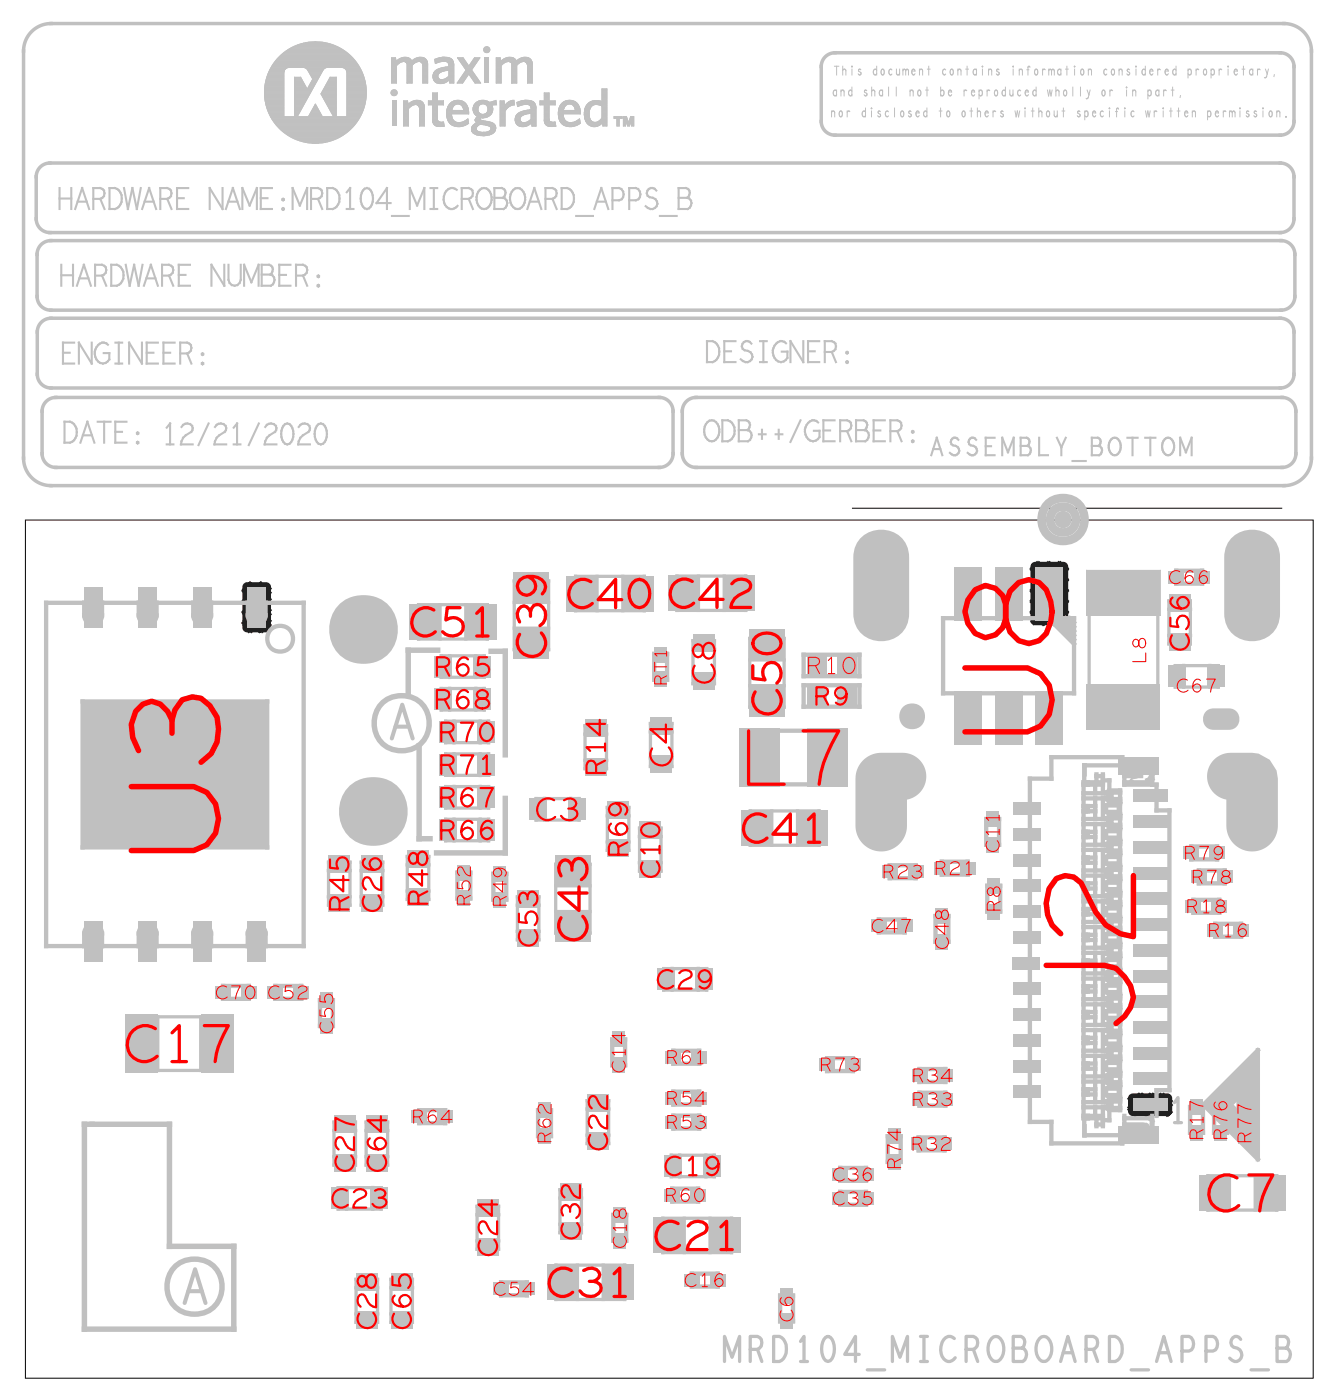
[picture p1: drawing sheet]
<svg xmlns="http://www.w3.org/2000/svg" width="31mm" height="33mm" viewBox="0 0 31 33" stroke-linecap="round" stroke-linejoin="round" font-family="sans-serif">
<defs><g id="words">
<g font-size="2" fill="#c0c0c0">
<text x="24.5" y="17.3" transform="rotate(-90 24.5 17.3)">U8</text>
<text x="26.4" y="24.2" transform="rotate(-90 26.4 24.2)">J2</text>
</g>
<g font-size=".8" fill="#c0c0c0">
<text x="9.1" y="17.2">A</text>
<text x="4.3" y="30.4">A</text>
</g>
<text font-size=".6" fill="#c0c0c0" x="27.2" y="26.2">1</text>
<g font-size=".4" fill="#f00">
<text x="18.8" y="15.7">R10</text>
<text x="14.1" y="18.1" transform="rotate(-90 14.1 18.1)">R14</text>
</g>
<g font-size=".3" fill="#f00">
<text x="15.5" y="16" transform="rotate(-90 15.5 16)">RT1</text>
<text x="27.6" y="21.3">R18</text>
<text x="28.1" y="21.8">R16</text>
<text x="21.2" y="26.8">R32</text>
<text x="21.2" y="25.8">R33</text>
<text x="21.2" y="25.2">R34</text>
<text x="28" y="26.6" transform="rotate(-90 28 26.6)">R17</text>
</g>
</g></defs>
<!-- layer: All Others -->
<g fill="#c0c0c0">
<path d="M9.1 2.4h.1v.5h-.1z"/>
<path d="M11.3 1.3h.1v.6h-.1z"/>
</g>
<!-- layer: Components -->
<g fill="none" stroke="#202020" stroke-width=".13">
<path d="M5.7 14.5l.6-.5zM5.7 14.3l.6-.6zM5.7 14l.4-.4zM5.7 13.8l.1-.2zM5.7 13.8l.5 .5zM5.7 14l.5 .6zM5.7 14.3l.4 .4zM5.7 14.5l.2 .2zM5.7 13.6l.5 .1v1l-.5-.1zM5.8 13.6l.4 .5zM6.1 13.6l.1 .2zM6.2 14.5l-.2 .2z"/>
<path d="M6.2 14.2l-.4 .5zM24.1 13.8l.6-.6zM24.1 13.2h.1zM24.1 13.3l.7 .7zM24.1 13.5l.7 .8zM24.1 13.8l.7 .7zM24.1 14l.4 .5zM24.1 14.3l.2 .2zM24.1 14.5l.7-.7zM24.1 13.2h.7v1.3h-.7zM24.2 13.2l.6 .6zM24.3 14.5l.5-.5z"/>
<path d="M24.4 13.2l-.3 .3zM24.5 13.2l.3 .3zM24.7 13.2l.1 .1zM24.8 14.3l-.2 .2zM24.8 13.5l-.7 .8zM24.8 13.3l-.7 .7zM26.3 25.6l.4 .3zM26.3 25.9h.1zM26.4 25.6h.8v.3h-.8zM26.5 25.9l.4-.4zM26.5 25.5l.4 .4zM26.6 25.5l-.3 .3z"/>
<path d="M26.7 25.9l.4-.4zM26.8 25.5l.4 .4zM27 25.5l.2 .3zM27.2 25.9h.1M27.2 25.7l-.2 .2z"/>
</g>
<!-- layer: Board Outline -->
<path d="M.6 12.1h30v20h-30zM20.3 17.8l.2-.1 .7 .1 .3 .2v.2l-.2 .2h-.5v1l-.2 .2a.3 .3 0 0 1-.4-.3v-1.3zM28.3 17.8l.2-.1h.7l.2 .2 .1 1.5-.2 .2a.3 .3 0 0 1-.4-.3v-.9h-.4a.39 .39 0 0 1-.3-.5z" fill="none" stroke="#000" stroke-width=".02"/>
<!-- layer: Nets -->
<g fill="#c0c0c0">
<path d="M12.9 21.3h.9v.7h-.9z"/>
<path d="M12.9 19.9h.9v.7h-.9z"/>
<path d="M16.6 28.4h.7v.8h-.7z"/>
<path d="M15.2 28.4h.7v.8h-.7z"/>
<path d="M14.1 29.5h.7v.8h-.7z"/>
<path d="M12.7 29.5h.7v.8h-.7z"/>
<path d="M9.5 14.1h.7v.8h-.7z"/>
<path d="M10.9 14.1h.7v.8h-.7z"/>
<path d="M12 13.3h.8v.7h-.8z"/>
<path d="M12 14.7h.8v.7h-.8z"/>
<path d="M17.5 16h.8v.7h-.8z"/>
<path d="M17.5 14.7h.8v.7h-.8z"/>
<path d="M29.3 27.4h.7v.8h-.7z"/>
<path d="M27.9 27.4h.7v.8h-.7z"/>
<path d="M16.9 13.4h.7v.8h-.7z"/>
<path d="M15.6 13.4h.6v.8h-.6z"/>
<path d="M13.2 13.4h.7v.8h-.7z"/>
<path d="M14.5 13.4h.7v.8h-.7z"/>
<path d="M18.6 18.9h.7v.8h-.7z"/>
<path d="M17.3 18.9h.7v.8h-.7z"/>
<path d="M28.3 26.2h.3v.4h-.3z"/>
<path d="M28.3 25.6h.3v.4h-.3z"/>
<path d="M28.3 17.7l.3-.2a1.01 1.01 0 0 1 1.1 .5v1.5l-.2 .3h-.4l-.4-.3-.1-.9-.3-.1-.2-.2v-.3z"/>
<path d="M20.1 17.7l.3-.1h.7l.3 .1 .2 .3-.1 .4-.4 .2v.9l-.4 .3h-.5l-.3-.4v-1.3z"/>
<path d="M28.6 12.6a.66 .66 0 0 1 .7-.2 .66 .66 0 0 1 .5 .6v1.3a.65 .65 0 0 1-.6 .6 .65 .65 0 0 1-.7-.6v-1.3z"/>
<path d="M20 12.6a.66 .66 0 0 1 .7-.2 .66 .66 0 0 1 .5 .6v1.3a.65 .65 0 0 1-.7 .6 .65 .65 0 0 1-.6-.6v-1.3z"/>
<path d="M28.1 16.6l.5-.1 .2 .1 .1 .2-.1 .1-.5 .1-.2-.1-.1-.1z"/>
<path d="M21 16.5l.2-.1 .3 .1v.2v.2l-.3 .1-.2-.1-.1-.2z"/>
<path d="M26.4 23.8h.8v.3h-.8z"/>
<path d="M26.4 24.4h.8v.3h-.8z"/>
<path d="M26.4 25.6h.8v.3h-.8z"/>
<circle cx="8.5" cy="14.7" r=".81"/>
</g>
<!-- layer: Texts -->
<path d="M27.4 25.7v-.1v.6" fill="none" stroke="#c0c0c0" stroke-width=".08"/>
<!-- layer: Nets -->
<g fill="#c0c0c0">
<path d="M26.4 25h.8v.3h-.8z"/>
<path d="M26.4 23.2h.8v.3h-.8z"/>
<path d="M26.4 19.6h.8v.3h-.8z"/>
<path d="M26.4 20.8h.8v.3h-.8z"/>
<path d="M26.4 22h.8v.3h-.8z"/>
<path d="M26.4 20.2h.8v.3h-.8z"/>
<path d="M26.4 19h.8v.3h-.8z"/>
<path d="M26.4 18.4h.8v.3h-.8z"/>
<path d="M26.4 22.6h.8v.3h-.8z"/>
<path d="M26.4 21.4h.8v.3h-.8z"/>
<path d="M23.6 24.7h.6v.3h-.6z"/>
<path d="M23.6 25.3h.6v.3h-.6z"/>
<path d="M23.6 24.1h.6v.3h-.6z"/>
<path d="M23.6 19.3h.6v.3h-.6z"/>
<path d="M23.6 20.5h.6v.3h-.6z"/>
<path d="M23.6 23.5h.6v.3h-.6z"/>
<path d="M23.6 19.9h.6v.3h-.6z"/>
<path d="M23.6 18.7h.6v.3h-.6z"/>
<path d="M23.6 22.3h.6v.3h-.6z"/>
<path d="M23.6 22.9h.6v.3h-.6z"/>
<path d="M23.6 21.1h.6v.3h-.6z"/>
<path d="M23.6 21.7h.6v.3h-.6z"/>
<path d="M26 17.6h1v.4h-1z"/>
<path d="M26 26.2h1v.4h-1z"/>
<path d="M1.9 16.3h4.3v3.4h-4.3z"/>
<path d="M5.8 21.5h.4v.9h-.4z"/>
<path d="M4.5 21.5h.4v.9h-.4z"/>
<path d="M3.2 21.5h.5v.9h-.5z"/>
<path d="M1.9 21.5h.5v.9h-.5z"/>
<path d="M1.9 13.7h.5v.9h-.5z"/>
<path d="M3.2 13.7h.5v.9h-.5z"/>
<path d="M4.5 13.7h.4v.9h-.4z"/>
<path d="M5.8 13.7h.4v.9h-.4z"/>
<path d="M23 20.5h.3v.3h-.3z"/>
<path d="M23 21.1h.3v.3h-.3z"/>
<path d="M27.7 26.2h.3v.4h-.3z"/>
<path d="M27.7 25.6h.3v.4h-.3z"/>
<path d="M11.5 20.2h.3v.3h-.3z"/>
<path d="M11.5 20.8h.3v.3h-.3z"/>
<path d="M10.7 20.2h.3v.3h-.3z"/>
<path d="M10.7 20.8h.3v.3h-.3z"/>
<path d="M16.1 27.7h.3v.3h-.3z"/>
<path d="M15.5 27.7h.3v.3h-.3z"/>
<path d="M9.6 25.9h.3v.3h-.3z"/>
<path d="M10.2 25.9h.3v.3h-.3z"/>
<path d="M21.2 25.5h.4v.3h-.4z"/>
<path d="M21.8 25.5h.4v.3h-.4z"/>
<path d="M21.2 24.9h.4v.3h-.4z"/>
<path d="M21.8 24.9h.4v.3h-.4z"/>
<path d="M21.2 26.5h.4v.3h-.4z"/>
<path d="M21.8 26.5h.4v.3h-.4z"/>
<path d="M15.5 26h.4v.3h-.4z"/>
<path d="M16.1 26h.4v.3h-.4z"/>
<path d="M28.2 21h.4v.3h-.4z"/>
<path d="M27.6 21h.4v.3h-.4z"/>
<path d="M22.4 20.1h.3v.3h-.3z"/>
<path d="M21.8 20.1h.3v.3h-.3z"/>
<path d="M15.5 25.4h.4v.3h-.4z"/>
<path d="M16.1 25.4h.4v.3h-.4z"/>
<path d="M15.5 24.5h.4v.3h-.4z"/>
<path d="M16.1 24.5h.4v.3h-.4z"/>
<path d="M12.5 25.7h.3v.4h-.3z"/>
<path d="M12.5 26.3h.3v.4h-.3z"/>
<path d="M28.7 21.5h.4v.3h-.4z"/>
<path d="M28.1 21.5h.4v.3h-.4z"/>
<path d="M20.6 20.2h.3v.3h-.3z"/>
<path d="M21.2 20.2h.3v.3h-.3z"/>
<path d="M20.7 26.3h.3v.4h-.3z"/>
<path d="M20.7 26.9h.3v.4h-.3z"/>
<path d="M19.1 24.7h.3v.3h-.3z"/>
<path d="M19.7 24.7h.3v.3h-.3z"/>
<path d="M28.8 26.3h.3v.4h-.3z"/>
<path d="M28.8 25.7h.3v.4h-.3z"/>
<path d="M28.2 19.7h.3v.3h-.3z"/>
<path d="M27.6 19.7h.3v.3h-.3z"/>
<path d="M27.8 20.3h.3v.3h-.3z"/>
<path d="M28.4 20.3h.3v.3h-.3z"/>
<path d="M9.5 19.8h.5v.4h-.5z"/>
<path d="M9.5 20.7h.5v.4h-.5z"/>
<path d="M7.7 20.8h.5v.4h-.5z"/>
<path d="M7.7 19.9h.5v.4h-.5z"/>
<path d="M11 16h.4v.5h-.4z"/>
<path d="M10.1 16h.4v.5h-.4z"/>
<path d="M11.1 18.3h.4v.5h-.4z"/>
<path d="M10.2 18.3h.4v.5h-.4z"/>
<path d="M11.1 19.1h.4v.5h-.4z"/>
<path d="M10.2 19.1h.4v.5h-.4z"/>
<path d="M11 15.3h.4v.5h-.4z"/>
<path d="M10.1 15.3h.4v.5h-.4z"/>
<path d="M14.1 19.6h.5v.4h-.5z"/>
<path d="M14.1 18.7h.5v.4h-.5z"/>
<path d="M11.1 16.8h.4v.5h-.4z"/>
<path d="M10.2 16.8h.4v.5h-.4z"/>
<path d="M11.1 17.6h.4v.5h-.4z"/>
<path d="M10.2 17.6h.4v.5h-.4z"/>
<path d="M13.6 17.7h.5v.4h-.5z"/>
<path d="M13.6 16.8h.5v.4h-.5z"/>
<path d="M4.7 23.6h.7v1.4h-.7z"/>
<path d="M2.9 23.6h.8v1.4h-.8z"/>
<path d="M11.1 28.9h.5v.4h-.5z"/>
<path d="M11.1 28h.5v.4h-.5z"/>
<path d="M8.3 30.6h.5v.4h-.5z"/>
<path d="M8.3 29.7h.5v.4h-.5z"/>
<path d="M16.4 26.9h.4v.5h-.4z"/>
<path d="M15.5 26.9h.4v.5h-.4z"/>
<path d="M13.7 25.5h.5v.4h-.5z"/>
<path d="M13.7 26.4h.5v.4h-.5z"/>
<path d="M8.4 19.9h.5v.4h-.5z"/>
<path d="M8.4 20.8h.5v.4h-.5z"/>
<path d="M16.2 22.6h.4v.5h-.4z"/>
<path d="M15.3 22.6h.4v.5h-.4z"/>
<path d="M7.7 27.7h.4v.5h-.4z"/>
<path d="M8.6 27.7h.4v.5h-.4z"/>
<path d="M9.1 30.6h.5v.4h-.5z"/>
<path d="M9.1 29.7h.5v.4h-.5z"/>
<path d="M8.5 26h.5v.4h-.5z"/>
<path d="M8.5 26.9h.5v.4h-.5z"/>
<path d="M7.8 26h.5v.4h-.5z"/>
<path d="M7.8 26.9h.5v.4h-.5z"/>
<path d="M13.2 18.6h.4v.5h-.4z"/>
<path d="M12.3 18.6h.4v.5h-.4z"/>
<path d="M15.2 17.6h.5v.4h-.5z"/>
<path d="M15.2 16.7h.5v.4h-.5z"/>
<path d="M14.9 20.1h.5v.4h-.5z"/>
<path d="M14.9 19.2h.5v.4h-.5z"/>
<path d="M16.1 14.8h.5v.4h-.5z"/>
<path d="M16.1 15.7h.5v.4h-.5z"/>
<path d="M28.1 15.5h.4v.5h-.4z"/>
<path d="M27.2 15.5h.4v.5h-.4z"/>
<path d="M27.2 14.8h.5v.4h-.5z"/>
<path d="M27.2 13.9h.5v.4h-.5z"/>
<path d="M12.1 20.8h.5v.4h-.5z"/>
<path d="M12.1 21.7h.5v.4h-.5z"/>
<path d="M13 28.5h.5v.4h-.5z"/>
<path d="M13 27.6h.5v.4h-.5z"/>
<path d="M18.8 17h.9v1.3h-.9z"/>
<path d="M17.2 17h1v1.3h-1z"/>
<path d="M14.3 28.7h.3v.4h-.3z"/>
<path d="M14.3 28.1h.3v.4h-.3z"/>
<path d="M15.9 29.7h.4v.3h-.4z"/>
<path d="M16.5 29.7h.4v.3h-.4z"/>
<path d="M18.2 30.6h.3v.4h-.3z"/>
<path d="M18.2 30h.3v.4h-.3z"/>
<path d="M14.3 24.7h.3v.3h-.3z"/>
<path d="M14.3 24.1h.3v.3h-.3z"/>
<path d="M5.6 23h.4v.3h-.4z"/>
<path d="M5 23h.4v.3h-.4z"/>
<path d="M20 27.2h.3v.3h-.3z"/>
<path d="M19.4 27.2h.3v.3h-.3z"/>
<path d="M20 27.8h.3v.3h-.3z"/>
<path d="M19.4 27.8h.3v.3h-.3z"/>
<path d="M20.9 21.4h.3v.3h-.3z"/>
<path d="M20.3 21.4h.3v.3h-.3z"/>
<path d="M21.8 21.2h.3v.3h-.3z"/>
<path d="M21.8 21.8h.3v.3h-.3z"/>
<path d="M27.2 13.3h.4v.3h-.4z"/>
<path d="M27.8 13.3h.4v.3h-.4z"/>
<path d="M23 19.5h.3v.4h-.3z"/>
<path d="M23 18.9h.3v.4h-.3z"/>
<path d="M12.1 29.9h.3v.3h-.3z"/>
<path d="M11.5 29.9h.3v.3h-.3z"/>
<path d="M7.5 23.1h.3v.4h-.3z"/>
<path d="M7.5 23.7h.3v.4h-.3z"/>
<path d="M6.8 23h.4v.3h-.4z"/>
<path d="M6.2 23h.4v.3h-.4z"/>
<path d="M18.8 16h.4v.4h-.4z"/>
<path d="M19.5 16h.4v.4h-.4z"/>
<path d="M18.8 15.3h.4v.4h-.4z"/>
<path d="M19.5 15.3h.4v.4h-.4z"/>
<path d="M25.3 16h1.7v1h-1.7z"/>
<path d="M25.3 13.3h1.7v1h-1.7z"/>
<path d="M15.2 15.6h.3v.4h-.3z"/>
<path d="M15.2 15.1h.3v.3h-.3z"/>
<path d="M22.2 16.1h.7v1.3h-.7z"/>
<path d="M22.2 13.2h.7v1.3h-.7z"/>
<path d="M23.2 13.2h.6v1.3h-.6z"/>
<path d="M24.1 13.2h.7v1.3h-.7z"/>
<circle cx="8.7" cy="18.9" r=".81"/>
</g>
<!-- layer: All Others -->
<g fill="none" stroke="#c0c0c0" stroke-width=".08">
<path d="M.5 1.2v9.5zM.5 10.7l.2 .4 .5 .2M.8 4.1v1zM.8 5.1l.1 .2 .3 .1M.9 5.9v1zM.9 6.9l.1 .2 .2 .1M.9 7.7v1zM.9 8.7l.1 .2 .2 .1M1 9.6v1zM1 10.6l.1 .2 .2 .1M1.2 3.8h28.6zM1.2 5.4h28.6z"/>
<path d="M1.2 3.8l-.3 .1-.1 .2M1.2 5.6h28.6zM1.2 7.2h28.6zM1.2 5.6l-.2 .1-.1 .2M1.2 11.3h28.7zM1.2 9h28.6zM1.2 7.4h28.6zM1.2 .5h28.7zM1.2 7.4l-.2 .1-.1 .2M1.2 .5l-.5 .2-.2 .5M1.3 10.9h14.1zM1.3 9.3h14.1z"/>
<path d="M1.3 9.3l-.2 .1-.1 .2M15.4 9.3l.2 .1 .1 .2M15.7 9.6v1zM15.7 10.6l-.1 .2-.2 .1M15.9 9.6v1zM15.9 10.6l.1 .2 .2 .1M16.2 10.9h13.7zM16.2 9.3h13.7zM16.2 9.3l-.2 .1-.1 .2M19.1 2.8l.1 .3 .3 .1M19.1 1.6v1.2zM19.5 3.2h10.3z"/>
<path d="M19.5 1.2h10.3zM19.5 1.2l-.3 .1-.1 .3M29.8 7.4l.3 .1v.2M29.8 3.8l.3 .1v.2M29.8 1.2l.3 .1v.3M29.8 5.6l.3 .1 .1 .2M29.9 9.3l.2 .1 .1 .2M29.9 .5l.5 .2 .2 .5M30.1 7.7v1zM30.1 4.1v1zM30.1 1.6v1.2zM30.1 8.7l-.1 .3h-.2"/>
<path d="M30.1 2.8l-.1 .3-.2 .1M30.1 5.1l-.1 .2-.2 .1M30.2 5.9v1zM30.2 6.9l-.1 .2-.3 .1M30.2 9.6v1zM30.2 10.6l-.1 .2-.2 .1M30.6 1.2v9.5zM30.6 10.7l-.2 .4-.5 .2"/>
</g>
<g fill="none" stroke="#c0c0c0" stroke-width=".05">
<path d="M1.4 4.6h.3zM1.4 4.4v.5zM1.4 6.4h.3zM1.4 6.2v.5zM1.5 8.2h.1zM1.5 8h.2zM1.5 8v.5zM1.5 8.5h.2zM1.5 10.3h.1zM1.5 9.8h.1zM1.5 9.8v.5zM1.7 10.3h.1"/>
<path d="M1.6 9.8h.1M1.7 4.4v.5zM1.7 9.9h.1M1.7 6.2v.5zM1.8 10.2h.1M1.8 9.9v.1zM1.8 10v.1zM1.8 10.1v.1zM1.8 4.7h.2zM1.8 8l.3 .5zM1.8 8v.5zM1.9 6.5h.2z"/>
<path d="M1.9 4.4l.2 .5zM1.9 4.4l-.1 .5zM1.9 10.1h.2zM2 6.2l.1 .5zM2 6.2l-.2 .5zM2 9.8l.2 .5zM2 9.8l-.1 .5zM2.1 8v.5zM2.2 4.6h.1zM2.2 4.4h.1zM2.2 4.4v.5zM2.2 8.3h.1"/>
<path d="M2.2 6.4h.2zM2.2 6.2h.2zM2.2 6.2v.5zM2.2 8.2h.1M2.2 8.3v.1zM2.2 8.1h.1M2.2 8.4h.1zM2.3 9.8h.3zM2.3 8h.1M2.3 8l-.1 .1zM2.3 8.5h.1M2.3 8.5h.1z"/>
<path d="M2.3 4.6l.1 .3zM2.4 4.6h.1M2.3 4.4h.1M2.4 6.4l.1 .3zM2.4 6.4h.1M2.4 6.2h.1M2.4 8h.1M2.4 4.4h.1M2.4 8.5h.1zM2.4 8.2h.1zM2.4 4.4v.1zM2.4 9.8v.5z"/>
<path d="M2.4 4.5v.1zM2.5 6.4h.1M2.5 6.2v.1zM2.5 8.4h.1M2.5 6.3v.1zM2.5 8h.1M2.5 8.2v.2zM2.6 4.9h.1zM2.6 4.4h.1zM2.6 4.4v.5zM2.6 6.7h.1zM2.6 6.2h.1z"/>
<path d="M2.6 6.2v.5zM2.7 4.8h.1M2.7 4.4h.1M2.7 10.1h.1zM2.7 9.8h.2zM2.7 9.8v.5zM2.7 10.3h.2zM2.7 8.5h.1zM2.7 8h.1zM2.8 6.6h.1M2.7 6.2h.1M2.8 4.8h.1"/>
<path d="M2.8 8v.5zM2.8 4.4h.1M2.8 6.2h.1M2.8 4.5h.1M2.8 4.7v.1zM2.8 4.5v.1zM2.8 4.6v.1zM2.8 6.3h.1zM2.9 6.5l-.1 .1zM2.9 6.3v.1zM2.9 6.4v.1zM2.9 4.4l.1 .5z"/>
<path d="M2.9 6.2l.1 .5zM3 8l.3 .5zM3 8v.5zM3.1 4.4l.1 .5zM3.1 4.4l-.1 .5zM3.1 6.2l.1 .5zM3.1 6.2l-.1 .5zM3.2 10.1h.1M3.2 10.3h.1M3.3 4.4l-.1 .5zM3.3 8v.5zM3.3 6.2l-.1 .5z"/>
<path d="M3.4 4.7h.2zM3.4 6.5h.2zM3.4 8.2h.2zM3.4 8h.3zM3.4 8v.5zM3.4 8.5h.3zM3.5 4.4l.1 .5zM3.5 4.4l-.2 .5zM3.5 6.2l.2 .5zM3.5 6.2l-.1 .5zM3.7 4.6h.2zM3.7 4.4h.2z"/>
<path d="M3.7 4.4v.5zM3.8 6.4h.1zM3.8 6.2h.1zM3.8 6.2v.5zM3.8 8.2h.2zM3.8 8h.3zM3.8 8v.5zM3.8 8.5h.3zM3.9 10.4h.1zM3.9 4.6l.1 .3zM3.9 4.6h.1M3.9 4.4h.1"/>
<path d="M3.9 6.4l.1 .3zM4 6.4h.1M3.9 6.2h.1M4 9.9l-.1 .1zM4 9.9v.5zM4 4.6h.1M4 4.4v.1zM4 6.2h.1M4 4.5v.1zM4 6.2v.1zM4 6.3v.1zM4.1 4.6h.2z"/>
<path d="M4.1 4.4h.3zM4.1 4.4v.5zM4.1 4.9h.3zM4.2 6.4h.1zM4.2 6.2h.2zM4.2 6.2v.5zM4.2 6.7h.2zM4.2 8.2h.2zM4.2 8h.2zM4.2 8v.5zM4.2 10.4h.3zM4.2 10.3v.1z"/>
<path d="M4.3 10.2l-.1 .1zM4.3 10.2v-.1zM4.3 9.9h.1M4.3 9.9l-.1 .1zM4.3 10.1h.2zM4.4 8.2l.1 .3zM4.4 8.2h.1M4.4 8h.1M4.4 9.9h.1M4.4 9.9h.1zM4.4 8l.1 .1zM4.5 8.1l-.1 .1z"/>
<path d="M4.5 9.9h.1M4.5 10h.1M4.7 8.2h.1M4.7 8.3h.1M4.7 8.5h.1M4.9 9.9l-.3 .5zM4.9 4.4l.3 .5zM4.9 4.4v.5zM4.9 6.2l.3 .5zM4.9 6.2v.5zM5 10.4h.3zM5 10.3v.1z"/>
<path d="M5 10.2v.1zM5 10.2l.1-.1zM5 9.9h.1M5 9.9v.1zM5.1 9.9h.1M5.1 10.1h.1zM5.1 9.9h.1zM5.2 4.4v.5zM5.2 9.9h.1zM5.2 6.2v.5zM5.3 9.9h.1M5.3 10h.1"/>
<path d="M5.3 4.7h.2zM5.3 6.5v.1zM5.3 6.2v.3zM5.3 6.6h.1zM5.4 6.6l.1 .1zM5.4 4.4l.2 .5zM5.4 4.4l-.1 .5zM5.4 10.4h.2zM5.5 6.7v-.1zM5.5 9.9l-.1 .1zM5.5 9.9v.5zM5.5 6.6h.1z"/>
<path d="M5.6 6.2v.3zM5.6 6.5v.1zM5.6 4.4l.2 .4zM5.6 4.4v.5zM5.7 6.2l.2 .4zM5.7 6.2v.5zM6 4.4v.5zM6 4.4l-.2 .4zM6 6.2v.5zM6 6.2l-.1 .4zM6 9.9l-.2 .5zM6.1 4.6h.1z"/>
<path d="M6.1 4.4h.2zM6.1 4.4v.5zM6.1 4.9h.2zM6.1 6.4h.2zM6.1 6.7h.2zM6.1 6.2v.5zM6.1 6.2h.2zM6.2 10.4h.2zM6.2 10.3v.1zM6.2 10.2v.1zM6.2 10.2l.1-.1zM6.2 9.9h.1"/>
<path d="M6.2 9.9v.1zM6.3 9.9h.1M6.3 6.2h.1M6.3 10.1h.1zM6.3 6.4h.1M6.3 6.7h.1M6.3 9.9h.1zM6.3 6.4l.1 .1zM6.4 6.3h.1M6.3 6.3h.1M6.4 9.9h.1M6.4 6.5h.1"/>
<path d="M6.4 6.6h.1M6.4 10h.1M6.5 6.4h.2zM6.5 6.2h.3zM6.5 6.2v.5zM6.5 6.7h.3zM6.6 10.1v.1zM6.6 10.2v.1zM6.6 10v.1zM6.6 10.3h.1M6.6 10h.1M6.6 4.6h.1"/>
<path d="M6.6 4.7h.1M6.6 4.9h.1M6.6 9.9h.1M6.7 9.9h.1M6.7 10.4h.1M6.8 9.9h.1M6.8 10h.1M6.7 10.3h.1M6.8 10.3h.1M6.8 4.4l.2 .4zM6.8 4.4v.5zM6.8 10v.1z"/>
<path d="M6.8 10.2v.1zM6.8 10.1v.1zM6.9 6.4h.2zM6.9 6.2h.2zM6.9 6.2v.5zM6.9 10.4h.3zM7 10.3l-.1 .1zM7 10.2v.1zM7 10.2l.1-.1zM7 9.9h.1M7 9.9v.1zM7.1 10.1h.1z"/>
<path d="M7.1 6.4l.1 .3zM7.1 6.4h.1M7.1 6.2h.1M7.1 9.9h.1zM7.1 6.2l.1 .1zM7.2 4.4v.5zM7.2 4.4l-.2 .4zM7.2 6.3l-.1 .1zM7.2 9.9h.1M7.2 10h.1M7.2 4.6h.2zM7.2 4.4h.2z"/>
<path d="M7.3 10.1v.1zM7.3 10.2l.1 .1zM7.3 10v.1zM7.4 10.3h.1M7.4 10h-.1zM7.4 9.9h.1M7.4 6.4h.1M7.4 6.5h.1M7.4 6.7h.1M7.4 4.6l.1 .3zM7.5 4.6h.1M7.4 4.4h.1"/>
<path d="M7.4 6.6h.1M7.5 9.9h.1M7.5 4.4h.1M7.5 10.4h.1M7.5 4.4v.1zM7.5 4.5v.1zM7.6 9.9h.1M7.6 10h.1M7.5 10.3h.1M7.6 10.3h.1M7.6 10v.1zM7.6 10.2v.1z"/>
<path d="M7.6 10.1v.1zM7.6 4.9h.2zM7.6 4.4h.2zM7.6 4.4v.5zM7.8 4.8h.1M7.8 4.4h.1M7.9 4.8h.1M7.9 4.5h.1M7.9 4.7v.1zM7.9 4.5v.1zM7.9 4.6v.1zM8.1 4.9h.1z"/>
<path d="M8.2 4.4l-.1 .1zM8.2 4.4v.5zM8.4 4.6v.1zM8.4 4.7v.1zM8.4 4.6h.1M8.4 4.8h.1M8.4 4.5v.1zM8.5 4.8h.1M8.5 4.4h.1M8.5 4.9h.1M8.6 4.4h.1M8.7 4.5h.1"/>
<path d="M8.6 4.9h.1M8.7 4.5v.1zM8.6 4.8h.1M8.7 4.6h.1M8.7 4.7v.1zM8.7 4.6v.1zM8.8 4.7h.3zM9 4.4l-.2 .3zM9 4.4v.5zM9.1 5h.4zM9.5 4.4l.2 .4zM9.5 4.4v.5z"/>
<path d="M9.9 4.4v.5zM9.9 4.4l-.2 .4zM10 4.9h.2zM10 4.4h.2zM10.1 4.4v.5zM10.3 4.7h.1M10.3 4.6v.1zM10.4 4.8h.1M10.4 4.5l-.1 .1zM10.4 4.4h.1M10.4 4.4h.1zM10.5 4.9h.1"/>
<path d="M10.6 4.4h.1M10.6 4.9h.1M10.6 4.8h.1M10.8 4.6h.1zM10.8 4.4h.1zM10.8 4.4v.5zM10.9 4.6l.1 .3zM11 4.6h.1M10.9 4.4h.1M11 4.4h.1M11 4.4v.1zM11 4.5v.1z"/>
<path d="M11.1 4.6v.1zM11.1 4.7h.1M11.1 4.5v.1zM11.1 4.7v.1zM11.1 4.5h.1M11.1 4.8h.1zM11.2 4.4h.1M11.2 4.4l-.1 .1zM11.2 4.9h.1M11.3 4.9h.1M11.3 4.4h.1M11.4 4.8h.1"/>
<path d="M11.4 4.4v.1zM11.4 4.5h.1M11.4 4.7v.1zM11.4 4.5l.1 .1zM11.5 4.7h-.1zM11.5 4.6v.1zM11.5 4.6h.2zM11.5 4.9h.2zM11.5 4.4v.5zM11.5 4.4h.2zM11.7 4.4h.1M11.8 4.6h.1"/>
<path d="M11.7 4.6h.1M11.7 4.9h.1M11.8 4.4h.1M11.8 4.6v.1zM11.8 4.5h.1M11.8 4.7h.1M11.8 4.8h.1M11.9 4.6v.1zM11.9 4.7h.1M11.9 4.5v.1zM11.9 4.7v.1zM11.9 4.5h.1"/>
<path d="M11.9 4.8h.1zM12 4.4h.1M12 4.4l-.1 .1zM12 4.9h.1M12.1 4.9h.1M12.1 4.4h.1M12.2 4.8h.1M12.2 4.4v.1zM12.2 4.5h.1M12.2 4.7v.1zM12.2 4.5v.1zM12.2 4.7h.1"/>
<path d="M12.2 4.6v.1zM12.3 4.7h.3zM12.4 4.4l.2 .5zM12.4 4.4l-.1 .5zM12.7 4.6h.2zM12.7 4.4h.2zM12.7 4.4v.5zM12.9 4.6l.1 .3zM12.9 4.6h.1M12.9 4.4h.1M13 4.6h.1M13 4.4v.1z"/>
<path d="M13 4.5v.1zM13.1 4.9h.1zM13.1 4.4h.1zM13.1 4.4v.5zM13.3 4.8h.1M13.2 4.4h.1M13.3 4.4h.1M13.3 4.5h.1zM13.4 4.7l-.1 .1zM13.4 4.5v.1zM13.4 4.6v.1zM13.4 5h.4z"/>
<path d="M13.9 4.7h.2zM14 4.4l.2 .5zM14 4.4l-.2 .5zM14.3 4.7h.1zM14.3 4.4h.1zM14.3 4.4v.5zM14.4 4.7l.1-.1zM14.4 4.4h.1M14.5 4.4v.1zM14.5 4.6h.1M14.5 4.5h.1M14.5 4.5v.1z"/>
<path d="M14.7 4.7h.1zM14.7 4.4h.1zM14.7 4.4v.5zM14.8 4.7l.1-.1zM14.8 4.4h.1M14.9 4.4v.1zM14.9 4.6h.1M14.9 4.5h.1M14.9 4.5v.1zM15 4.8h.1zM15.1 4.5v.1zM15.1 4.5h.1"/>
<path d="M15.1 4.6h.1M15.1 4.8l.1 .1zM15.1 4.4h.1M15.1 4.6h.1zM15.2 4.9h.1M15.2 4.4h.1M15.2 4.6h.1zM15.3 4.4h.1M15.3 4.7h.1M15.3 4.8h.1M15.3 4.7v.1zM15.4 5h.4z"/>
<path d="M15.8 4.6h.2zM15.8 4.9h.2zM15.8 4.4v.5zM15.8 4.4h.2zM16 4.4h.1M16.1 4.6h.1M16 4.6h.1M16 4.9h.1M16.1 4.4h.1M16.1 4.6v.1zM16.1 4.5h.1M16.1 4.7h.1"/>
<path d="M16.1 4.8h.1M16.4 10v.1zM16.4 10.1h.1M16.4 9.9v.1zM16.4 10.1v.1zM16.4 9.9h.1M16.4 10.2h.1zM16.5 8.4h.1zM16.5 8h.1zM16.5 8v.4zM16.5 9.8h.1M16.5 9.8l-.1 .1z"/>
<path d="M16.5 10.3h.1M16.6 10.3h.1M16.6 9.8h.1M16.7 8.4h.1M16.6 8h.1M16.7 10.2h.1M16.7 8h.1M16.7 9.8v.1zM16.7 9.9h.1M16.7 8.3h.1M16.7 8.1h.1M16.7 10.1v.1z"/>
<path d="M16.7 9.9l.1 .1zM16.7 8.1l.1 .1zM16.8 8.2l-.1 .1zM16.8 10.1h-.1zM16.8 10v.1zM16.8 10.3h.2zM16.8 9.8h.2zM16.8 9.8v.5zM16.9 8.2h.1zM16.9 8h.2zM16.9 8v.4zM16.9 8.4h.2z"/>
<path d="M17 10.3h.1M17 9.8h.1M17 10.2h.1M17 9.9h.1M17.1 10.2h.1M17.1 9.9v.1zM17.1 10.1v.1zM17.1 10h.1M17.1 10v.1zM17.2 10h.2zM17.2 10.3h.2zM17.2 9.8v.5z"/>
<path d="M17.2 9.8h.2zM17.3 8.4h.1M17.3 8.1h.1M17.3 8.2h.1M17.3 8.4h.1zM17.3 8h.1M17.3 8.2h.1zM17.4 8.4h.1M17.4 8h.1M17.4 9.8h.1M17.5 10h.1M17.4 10h.1"/>
<path d="M17.4 8.2h.1zM17.4 10.3h.1M17.5 9.9h.1M17.5 10v.1zM17.5 8h.1M17.5 8.3h.1M17.5 10.1h.1M17.5 10.3h.1M17.5 8.4h.1M17.5 10.2h.1M17.5 8.3v.1zM17.7 10.1h.1z"/>
<path d="M17.7 8.4h.2zM17.7 8h.2zM17.8 10v.2zM17.8 8v.4zM18 8.2h.1M18 8.2v.1zM18 8.3h.1M18 8.1h.1M18 8.3l.1 .1zM18.1 10.1h.1zM18.1 8h.1M18.1 8l-.1 .1z"/>
<path d="M18.1 8.4h.1M18.1 8.4h.1zM18.1 10v.2zM18.2 8h.1M18.2 8.4h.1zM18.2 8.2h.1zM18.3 8.4h.1M18.3 8h.1M18.3 8.3v.1zM18.3 8.2v.1zM18.4 8l.3 .4zM18.4 8v.4z"/>
<path d="M18.6 9.8l-.2 .5zM18.7 8v.4zM18.8 10.1h.1M18.8 10h.1M18.8 10.1v.1zM18.8 9.9v.1zM18.8 10.2h.1M18.8 8.2h.2zM18.8 8h.3zM18.8 8v.4zM18.8 8.4h.3zM18.8 9.9h.1"/>
<path d="M18.9 10.3h.1M18.9 9.8h.1M18.9 10.3h.1zM19 10h.1zM19 9.8h.1M19.1 10.2h.1M19.1 10v.2zM19.2 10h.1zM19.2 9.8h.2zM19.2 9.8v.5zM19.2 10.3h.2zM19.2 8.2h.2z"/>
<path d="M19.2 8h.2zM19.2 8v.4zM19.4 8.2l.1 .2zM19.4 8.2h.1M19.4 8h.1M19.5 8.1h.1M19.5 8v.1zM19.6 10h.1zM19.6 9.8h.1zM19.6 9.8v.5zM19.7 8.2h.1M19.7 8.4h.1"/>
<path d="M19.7 8.5h.1M19.7 10l.1 .3zM19.8 10h.1M19.7 9.8h.1M19.8 9.8h.1M19.8 9.9h.1M19.8 9.9v.1zM19.9 10h.2zM19.9 10.3h.3zM19.9 9.8v.5zM19.9 9.8h.2zM20.2 9.8h.1"/>
<path d="M20.2 10h.1M20.1 10h.1M20.2 10.3h.1M20.2 9.9h.1M20.2 10v.1zM20.2 10.1h.1M20.2 10.2h.1M20.4 10h.1zM20.4 9.8h.2zM20.4 9.8v.5zM20.4 10.3h.2zM20.7 10h.2z"/>
<path d="M20.7 9.8h.2zM20.7 9.8v.5zM20.9 10l.1 .3zM21 10h.1M20.9 9.8h.1M21 9.8h.1M21 9.9h.1M21 9.9v.1zM21.2 10.1h.1M21.3 10.1h.1M21.2 10.3h.1M21.3 10.3h.1"/>
<path d="M21.3 10h.1M21.7 10.5h.2zM21.8 10.2l.2 .4zM21.8 10.2l-.1 .4zM22.1 10.6h.1M22.2 10.4h.1M22.2 10.3h.1M22.2 10.6h.1M22.2 10.2h.1M22.2 10.4h.1zM22.3 10.2h.1M22.3 10.6h.1"/>
<path d="M22.3 10.4h.1M22.3 10.5h.1M22.5 10.6h.1M22.6 10.4h.1M22.6 10.3h.1M22.6 10.6h.1M22.6 10.2h.1M22.6 10.4h.1zM22.7 10.2h.1M22.7 10.6h.1M22.7 10.4h.1M22.7 10.5h.1"/>
<path d="M22.8 10.5h.1M23 10.4h.1zM23 10.2h.2zM23 10.2v.4zM23 10.6h.2zM23.3 10.2l.2 .3zM23.3 10.2v.4zM23.6 10.2v.4zM23.6 10.2l-.1 .3zM23.8 10.4h.1zM23.8 10.6h.1zM23.8 10.2v.4z"/>
<path d="M23.8 10.2h.1zM24 10.2h.1M24 10.4h.1M23.9 10.6h.1M24 10.3h.1M23.9 10.4h.1M24 10.5h.1M24 10.6h.1M24.2 10.6h.2zM24.2 10.2v.4zM24.6 10.2l.1 .2zM24.7 10.4v.2z"/>
<path d="M24.8 10.2l-.1 .2zM25 10.7h.3zM25.4 10.4h.2zM25.4 10.6h.2zM25.4 10.2v.4zM25.4 10.2h.2zM25.6 10.2h.1M25.6 10.4h.1M25.6 10.6h.1M25.6 10.3h.1M25.7 10.4h.1M25.7 10.5h.1"/>
<path d="M25.8 10.4h.1M25.8 10.5h.1M25.9 10.5h.1M25.8 10.3h.1M25.9 10.6h.1M25.9 10.2h.1M25.9 10.3h.1M26 10.6h.1M26 10.2h.1M26.1 10.5h.1M26.1 10.3h.1M26.1 10.4h.1"/>
<path d="M26.3 10.2h.2zM26.4 10.2v.4zM26.7 10.2h.2zM26.8 10.2v.4zM27.1 10.4h.1M27.1 10.5h.1M27.1 10.3h.1M27.1 10.6h.1M27.1 10.2h.1M27.2 10.6h.1M27.2 10.2h.1M27.3 10.6h.1"/>
<path d="M27.3 10.2h.1M27.3 10.5h.1M27.3 10.3h.1M27.4 10.4h.1M27.5 10.2l.1 .3zM27.5 10.2v.4zM27.8 10.2v.4zM27.8 10.2l-.2 .3z"/>
</g>
<g fill="none" stroke="#c0c0c0" stroke-width=".02">
<path d="M6.2 2.1h.4zM6.2 2.2h.4zM6.2 2.3h.4zM6.2 2h.4zM6.2 2.4h.4zM6.2 1.9h.4zM6.2 2.5h.4zM6.2 1.8h.4zM6.2 2.6h.4zM6.2 1.7h.4zM6.3 2.6h.3zM6.3 1.7h.3z"/>
<path d="M6.3 2.7h.3zM6.3 1.6h.3zM6.3 1.6h.4zM6.3 2.7a1.18 1.18 0 0 1 1-1.7 1.18 1.18 0 0 1 1.1 1.7 1.18 1.18 0 0 1-2 .2l-.1-.1M6.3 2.7h.9zM6.3 2.8h.1M6.3 2.7h2.1zM6.3 1.6h2.1zM6.3 2.8h2.1zM6.3 1.5h2.1zM6.3 2.8h2zM6.3 1.5h2z"/>
<path d="M6.4 2.8h1.9zM6.4 1.5h1.9zM6.4 2.9h1.9zM6.4 1.4h1.9zM6.4 2.9h1.8zM6.5 1.4h1.7zM6.5 2.9h1.7zM6.5 3h1.7zM6.5 1.3h1.7zM6.6 3h1.5zM6.6 1.3h1.5zM6.6 3.1h1.5z"/>
<path d="M6.6 1.2h1.5zM6.6 1.7v1zM6.6 1.7h.1M6.6 1.6h.1M6.7 1.6h.1M6.6 3.1h1.4zM6.6 1.2h1.4zM6.7 3.1h1.3zM6.7 1.2h1.3zM6.7 3.2h1.3zM6.7 1.6h.4zM6.7 1.1h1.3z"/>
<path d="M6.7 3.2h1.2zM6.7 1.1h1.2zM6.8 3.2h1.1zM6.8 1.1h1.1zM6.8 3.2h1zM6.9 1.1h.9zM6.9 1.8h.1zM6.9 1.9h.1zM6.9 1.9h.2zM6.9 2h.2zM6.9 2.1h.2zM6.9 2.1h.3z"/>
<path d="M6.9 2.1h.4zM6.9 2.2h.3zM6.9 2.3h.3zM6.9 2.3h.2zM6.9 2.4h.2zM6.9 2.5h.2zM6.9 2.5h.1zM6.9 2.6h.1zM6.9 2.7h.1zM6.9 2.7h.1M6.9 1.8v.9zM6.9 3.2h.9z"/>
<path d="M6.9 3.3h.9zM6.9 1h.9zM7 3.3h.7zM7 1h.7zM7 1.8l.2 .3zM7.1 3.3h.5zM7.1 1.6h.1M7.1 1h.5zM7.1 1.6h.5zM7.2 1.6h.1M7.2 1.6h.3zM7.2 2.1h.1z"/>
<path d="M7.2 3.3h.3zM7.2 1.6l.1 .2zM7.2 2h.1zM7.2 1.7h.3zM7.2 1h.3zM7.2 2.7h.3zM7.2 2.6h.3zM7.2 1.9h.2zM7.2 1.8h.3zM7.2 2.6h.2zM7.2 1.8h.2zM7.3 1.9h.1z"/>
<path d="M7.3 2.6h.1zM7.3 1.8h.1zM7.3 3.3h.1zM7.3 2.5h.1zM7.3 1.8l-.1 .3zM7.4 2.5h.1M7.4 1h.1M7.4 2.4h.1M7.3 2.4h.1M7.3 2.4l.2 .3zM7.3 2.4l-.1 .3zM7.5 2.2l.3 .5z"/>
<path d="M7.5 2.2h.3zM7.5 2.1h.3zM7.5 2.7h.3zM7.5 1.6l-.6 1.1zM7.5 2.3h.3zM7.5 1.6h.1M7.6 1.6h.1M7.6 2.1h.2zM7.6 2.3h.2zM7.6 2h.2zM7.6 2.4h.2zM7.6 1.9h.2z"/>
<path d="M7.6 2.5h.2zM7.6 1.6h.4zM7.7 1.9h.1zM7.7 2.5h.1zM7.7 1.8h.1zM7.7 2.6h.1zM7.7 1.8l-.2 .4zM7.7 2.7h.1zM7.8 2.7h.1M7.8 2.7h.3zM7.8 1.8v.9zM8 1.6h.1"/>
<path d="M8 1.6h.4zM8.1 1.6h.1M8.1 1.6h.3zM8.1 1.7h.1M8.1 1.7h.3zM8.1 1.7h.4zM8.1 1.8h.4zM8.1 1.9h.4zM8.1 2h.4zM8.1 2.1h.4zM8.1 2.2h.4zM8.1 2.3h.4z"/>
<path d="M8.1 2.4h.4zM8.1 2.5h.4zM8.1 2.6h.4zM8.1 2.6h.3zM8.1 2.7h.3zM8.1 1.7v1zM9.1 2.2h.2zM9.1 2.2h.1zM9.1 2.1h.1zM9.1 1.4h.1zM9.1 1.4h.3zM9.1 1.4h.2z"/>
<path d="M9.1 1.5h.2zM9.1 1.5h.1zM9.1 1.6h.1zM9.1 1.7h.1zM9.1 1.8h.1zM9.1 1.9h.1zM9.1 1.3h.1zM9.1 1.3v.6zM9.2 2.2h.1M9.2 2.1h.1M9.2 2.1l.1 .1h-.1h-.1zM9.2 1.3v.1z"/>
<path d="M9.2 1.4h.1M9.2 1.4h.4zM9.2 1.5v.4zM9.3 1.5h.1M9.3 1.4h.1M9.3 1.4h.3zM9.3 1.4h.2zM9.4 1.4h.1M9.4 1.4h.1zM9.4 1.3h.1M9.4 1.3h.1zM9.4 2.4h.1z"/>
<path d="M9.4 2.4h.2zM9.4 2.5h.2zM9.4 2.5h.1zM9.4 2.6h.1zM9.4 2.7h.1zM9.4 2.8h.1zM9.4 2.9h.1zM9.4 2.3h.1zM9.4 2.3v.6zM9.4 1.4h.3zM9.5 1.4h.1M9.5 1.4h.2z"/>
<path d="M9.5 1.5h.1M9.5 1.3h.1M9.5 1.5h.2zM9.5 1.5h.1zM9.5 1.6h.1zM9.5 1.7h.1zM9.5 1.8h.1zM9.5 1.9h.1zM9.5 1.5v.4zM9.5 1.9h.1M9.5 2.3v.1zM9.5 2.4h.1"/>
<path d="M9.5 2.4h.4zM9.5 2.5v.4zM9.5 2.5h.1M9.6 2.5h.1M9.6 1.4h.1M9.6 2.4h.1M9.6 2.4h.2zM9.6 1.4h.3zM9.6 1.5v.4zM9.6 1.5h.1M9.7 2.4h.1M9.6 2.3h.1"/>
<path d="M9.7 1.5h.1M9.7 1.4h.1M9.7 2.3h.1zM9.7 1.4h.2zM9.7 2.3h.1M9.7 1.3h.1M9.7 2.4h.2zM9.7 2.5h.1M9.7 2.5h.2zM9.8 1.4h.1M9.8 2.5h.1M9.7 1.3h.1z"/>
<path d="M9.8 2.5h.1zM9.8 2.3h.1M9.8 1.3h.1M9.8 2.6h.1zM9.8 2.7h.1zM9.8 2.8h.1zM9.8 2.9h.1zM9.8 2.5v.4zM9.8 2.4h.1M9.8 1.4h.2zM9.8 1.5h.1M9.8 1.5h.2z"/>
<path d="M9.9 1.5h.1M9.9 2.4h.1M9.9 1.5h.1zM9.9 1.6h.1zM9.9 1.7h.1zM9.9 1.8h.1zM9.9 1.9h.1zM9.9 1.5v.4zM9.9 1.3h.1M9.9 1.4h.1M9.9 2.5h.1M9.9 2.5v.4z"/>
<path d="M10 1.4h.1M10 1.5h.1M10 1.5v.4zM10 2.4h.3zM10 2.4h.1zM10 2.4h.1M10.1 2.2h.1zM10.1 2.3h.1zM10.1 2.5h.1zM10.1 2.6h.1zM10.1 2.7h.1zM10.1 2.8h.1z"/>
<path d="M10.1 2.2v.2zM10.1 2.4v.4zM10.1 2.8h.1M10.1 2.9h.1M10.1 1.8h.1M10.1 1.8h.1zM10.1 2.9h.2zM10.1 1.7h.1zM10.1 1.9h.1M10.1 1.7h.1M10.1 1.9h.4zM10.1 1.7h.2z"/>
<path d="M10.1 1.9h.3zM10.1 1.4h.1M10.1 1.4v.1zM10.1 1.4h.4zM10.1 1.4h.5zM10.1 1.4h.2zM10.2 2.9h.1M10.1 1.4h.1zM10.2 1.5h.1M10.1 1.7h.3zM10.2 1.9h.1M10.2 1.6h.1"/>
<path d="M10.2 1.6h.2zM10.2 1.4h.1M10.2 1.4h.3zM10.2 1.9h.2zM10.2 1.6h.3zM10.2 2.9h.1zM10.2 2.8h.1M10.2 2.4v.4zM10.2 2.4h.1zM10.2 2.2v.2zM10.2 1.8h.1M10.2 1.7h.1"/>
<path d="M10.2 1.9h.1zM10.3 1.4h.1M10.3 1.9h.1M10.3 1.7h.1M10.2 1.3h.1M10.3 2.9h.1M10.3 1.3h.1M10.3 1.6h.2zM10.3 1.6h.1M10.3 1.3h.1zM10.3 2.8h.1M10.3 2.8v.1z"/>
<path d="M10.3 2.4h.1M10.4 1.7h.1M10.4 1.4h.1M10.3 1.8h.3zM10.4 1.9h.1M10.3 1.8h.1M10.4 1.3h.1M10.4 1.6h.1M10.4 1.6h.1zM10.4 1.8h.2zM10.4 1.8h.1M10.4 1.4h.2z"/>
<path d="M10.4 2.6h.1zM10.4 2.7h.1zM10.4 2.7h.1M10.4 2.6h.1M10.4 2.5h.1zM10.4 2.8h.1M10.4 2.8h.1zM10.4 2.5h.1M10.4 1.5h.1M10.5 1.6h.1M10.4 2.8h.2zM10.4 1.5h.2z"/>
<path d="M10.4 2.5h.2zM10.5 1.9h.1M10.5 1.5h.1M10.5 1.5h.1zM10.5 2.8h.1M10.5 1.8h.1zM10.5 2.5h.1zM10.5 2.8h.1zM10.5 2.5h.1M10.5 1.3h.1M10.5 1.6h.1zM10.5 1.7h.1z"/>
<path d="M10.5 1.5v.3zM10.5 2.4h.1zM10.5 2.9h.1zM10.5 2.9h.1M10.5 2.4h.1M10.5 1.4h.1M10.5 1.9h.1zM10.5 2.9h.4zM10.5 2.4h.4zM10.5 2.4h.3zM10.5 2.7h.1M10.5 2.6v.1z"/>
<path d="M10.5 2.6h.1M10.5 2.6h.4zM10.5 2.6h.3zM10.5 2.7h.4zM10.6 2.4h.1M10.5 2.9h.3zM10.6 2.8h.1M10.6 1.4h.1M10.6 2.9h.1M10.6 2.9h.2zM10.6 1.5h.1M10.6 1.5v.4z"/>
<path d="M10.6 2.4h.2zM10.6 2.3h.1M10.6 2.5h.1M10.6 2.3h.1zM10.7 2.3h.1M10.7 2.9h.1M10.7 1.9h.1zM10.7 1.3h.1zM10.7 1.3l.2 .3zM10.7 1.4h.1zM10.7 3h.1M10.7 2.4h.1"/>
<path d="M10.7 2.4h.2zM10.7 1.8h.1zM10.7 1.8h.2zM10.7 1.4h.2zM10.8 2.9h.1M10.7 1.5h.2zM10.7 2.9h.2zM10.8 2.4h.1M10.8 1.8h.1zM10.8 2.5h.1zM10.8 2.5h.1M10.8 2.8h.1"/>
<path d="M10.8 1.5h.1zM10.8 1.7h.1zM10.8 2.8h.1zM10.8 1.3l.1 .2zM10.8 1.5h.2zM10.8 2.6h.1M10.8 1.7h.2zM10.8 2.6h.1zM10.8 1.6h.2zM10.9 2.8h.1M10.9 2.4h.1M10.9 1.6h.1z"/>
<path d="M10.9 1.6l-.2 .3zM10.9 2.5h.1M10.9 2.9h.1M10.9 2.8v.1zM10.9 2.6h.1M10.9 2.7h.1M10.9 1.7l-.1 .2zM10.9 1.7l.2 .2zM10.9 1.7h.2zM10.9 1.5h.1zM10.9 1.5h.2zM10.9 1.8h.2z"/>
<path d="M11 1.5h.1zM11 1.8h.1zM11 1.6l.2 .3zM11 3h.1zM11 3h.1M11 1.4h.1zM11 3.1h.1M11 3.1h.1zM11 3.1h.2zM11 2.9h.1zM11 3.1h.3zM11 1.9h.1z"/>
<path d="M11 2.5h.1zM11 2.6h.1M11 2.5h.1M11 2.6h.1zM11 2.9h.1M11 1.9h.2zM11 1.4h.2zM11 2.9h.2zM11 2.5h.2zM11.1 2.6h.1M11 2.6h.2zM11.1 3.1h.1"/>
<path d="M11.1 2.7h.1M11.1 2.4h.1zM11.1 2.9h.1zM11.1 2.6h.1zM11 2.4h.1M11.1 1.9h.1zM11.1 1.4h.1zM11.1 1.3l-.2 .2zM11.1 1.3h.1zM11.1 3.1h.2zM11.1 2.9h.1M11.1 2.7h.1z"/>
<path d="M11.1 2.4h.1M11.1 2.9h.4zM11.1 2.8h.1zM11.1 2.8h.1M11.1 2.4h.5zM11.1 2.8h.2zM11.1 2.8h.3zM11.1 3h.1M11.1 2.9h.3zM11.1 3.2h.1M11.1 2.4h.3zM11.2 3.2h.1"/>
<path d="M11.1 2.5h.1M11.2 2.9h.1M11.2 2.4h.1M11.2 2.4h.1zM11.2 2.5h.1M11.2 3.2h.1zM11.2 2.6h.1M11.2 1.3l-.2 .3zM11.2 3.1h.1M11.2 2.8h.1M11.2 2.3h.1M11.2 2.7h.1"/>
<path d="M11.2 2.9h.1zM11.2 2.3h.1zM11.2 2.9h.3zM11.3 3.2h.1M11.3 2.4h.1M11.3 2.7h.1M11.3 2.7h.1zM11.3 2.9h.2zM11.3 2.8h.1M11.3 3.1v.1zM11.3 3.1h.2zM11.3 3.1h.1z"/>
<path d="M11.3 3.2h.1zM11.3 3.1h.1M11.3 2.3h.1M11.3 1.2v-.1l.1 .1h-.1zM11.3 1.2h.1zM11.3 1.1h.1zM11.3 2.4h.3zM11.4 3.2h.1M11.3 2.6h.1zM11.3 2.5h.1M11.4 1.1h.1M11.3 2.6h.1"/>
<path d="M11.4 2.9h.1M11.4 2.7h.1M11.3 2.6h.2zM11.3 2.5h.2zM11.4 2.5h.1M11.4 2.4h.1M11.4 2.6h.1zM11.4 2.5h.1zM11.4 3.1h.1M11.4 2.8h.1M11.4 2.6h.1M11.4 2.9h.1z"/>
<path d="M11.4 3.1h.1zM11.4 2.4l.2-.1zM11.4 3h.1M11.4 3h.1zM11.5 3.1h.1M11.4 2.4h.2zM11.5 2.9h.1M11.5 2.6h.1M11.5 2.5h.1M11.5 2.5l.1-.1zM11.5 2.4h.1zM11.6 2.4h.1"/>
<path d="M11.5 3h.1M11.6 2.3h.1M11.6 2.3v.1zM11.6 1.4h.1zM11.6 1.4h.2zM11.6 1.5h.2zM11.6 1.5h.1zM11.6 1.6h.1zM11.6 1.7h.1zM11.6 1.8h.1zM11.6 1.9h.1zM11.6 1.3h.1z"/>
<path d="M11.6 1.3v.6zM11.7 1.3v.1zM11.7 2.4h.1M11.7 2.4h.1zM11.7 2.5h.1zM11.7 2.5h.2zM11.7 2.6h.1zM11.7 2.7h.1zM11.7 2.8h.1zM11.7 2.9h.1zM11.7 2.4v.5zM11.7 1.4h.1"/>
<path d="M11.7 1.4h.3zM11.7 1.5v.4zM11.7 1.5h.1M11.7 2.4l.1 .1zM11.8 1.5h.1M11.8 1.4h.1M11.8 2.6v.3zM11.8 2.5h.1zM11.8 1.4h.2zM11.8 2.5h.1M11.8 2.6h.1M11.8 2.4h.2z"/>
<path d="M11.8 2.4h.1M11.8 1.3h.1M11.8 1.3h.1zM11.9 1.4h.1M11.9 2.5h.1M11.9 1.3h.1M11.9 2.4h.1zM11.9 2.4h.1M11.9 1.4h.3zM11.9 1.4h.2zM11.9 1.5h.1M11.9 1.5h.2z"/>
<path d="M11.9 2.3h.1M12 2.3h.1M11.9 1.5h.1zM11.9 1.6h.1zM11.9 1.7h.1zM11.9 1.8h.1zM11.9 1.9h.1zM11.9 1.5v.4zM11.9 1.9h.1M12 2.4h.1M12 1.4h.1M12 2.3v.1z"/>
<path d="M12 2.8h.1zM12 2.8h.1M12 2.7h.1zM12 2.9h.1M12 2.9h.2zM12 2.9h.4zM12 2.7h.2zM12 2.7h.1M12 1.4h.4zM12 1.5v.4zM12.1 1.5h.1M12 2.9h.3z"/>
<path d="M12 2.4h.4zM12 2.4l.1 .1zM12 2.4h.5zM12.1 2.9h.1M12.1 1.4h.1M12.1 2.4h.4zM12.1 2.4h.1zM12.1 1.4h.3zM12.1 2.5h.1M12.1 2.7h.2zM12.1 2.9h.2zM12.1 2.6h.2z"/>
<path d="M12.1 2.6h.1M12.1 2.4h.3zM12.1 2.4h.1M12.1 2.6h.3zM12.1 1.4h.2zM12.1 2.8h.1M12.1 2.7h.1M12.2 1.4h.1M12.2 2.4h.1M12.2 3h.1M12.2 2.7h.1M12.2 2.9h.1"/>
<path d="M12.2 1.3h.1M12.2 2.6h.1M12.2 2.3h.1M12.2 2.6h.2zM12.2 1.3h.1zM12.2 2.3h.1zM12.2 1.4h.2zM12.3 2.9h.1M12.3 1.4h.1M12.3 2.7h.1M12.3 2.4h.1M12.3 2.9h.2z"/>
<path d="M12.3 1.4h.1zM12.3 1.5h.1M12.3 2.3h.1M12.3 1.3h.1M12.3 2.8h.1M12.3 1.5h.1zM12.3 2.6h.1zM12.3 2.6h.1M12.3 2.8h.2zM12.3 1.6h.1zM12.3 1.7h.1zM12.3 1.8h.1z"/>
<path d="M12.3 1.9h.1zM12.3 1.5v.4zM12.3 2.4h.2zM12.3 2.5h.1M12.4 2.9h.1M12.4 2.6h.1M12.3 2.5h.2zM12.4 2.5h.1M12.4 2.8h.1zM12.4 2.5h.1zM12.4 2.3h.1M12.4 1.4h.1"/>
<path d="M12.4 2.8h.1M12.4 2.4h.1M12.4 2.6h.1zM12.4 2.7h.1zM12.4 2.5v.3zM12.4 2.9h.1zM12.4 1.5h.1M12.4 1.5v.4zM12.5 2.4h.1M12.5 2.5h.1M12.5 2.5v.4zM12.6 2.4h.3z"/>
<path d="M12.6 2.4h.1zM12.6 2.4h.1M12.7 2.2h.1zM12.7 2.3h.1zM12.7 2.5h.1zM12.7 2.6h.1zM12.7 2.7h.1zM12.7 2.8h.1zM12.7 2.2v.2zM12.7 2.4v.4zM12.7 2.8h.1M12.7 2.9h.1"/>
<path d="M12.7 2.9h.2zM12.8 2.9h.1M12.8 2.9h.1zM12.8 2.8h.1M12.8 2.4v.4zM12.8 2.4h.1zM12.8 2.2v.2zM12.9 2.9h.1M12.9 2.8h.1M12.9 2.8v.1zM12.9 2.4h.1M13 2.6h.1z"/>
<path d="M13 2.7h.1zM13 2.7h.1M13 2.6h.1M13 2.5h.1zM13 2.8h.1M13 2.8h.1zM13 2.5h.1M13 2.8h.2zM13 2.5h.2zM13.1 2.8h.1zM13.1 2.8h.1M13.1 2.5h.1z"/>
<path d="M13.1 2.5h.1M13.1 2.4h.1zM13.1 2.9h.1zM13.1 2.9h.1M13.1 2.4h.1M13.1 2.9h.4zM13.1 2.4h.4zM13.1 2.4h.3zM13.1 2.7h.1M13.1 2.6v.1zM13.1 2.6h.1M13.1 2.6h.4z"/>
<path d="M13.1 2.6h.3zM13.1 2.7h.4zM13.2 2.4h.1M13.1 2.9h.3zM13.2 2.8h.1M13.2 2.9h.1M13.2 2.9h.2zM13.2 2.4h.2zM13.2 2.3h.1M13.2 2.5h.1M13.2 2.3h.1zM13.3 2.9h.1"/>
<path d="M13.3 2.3h.1M13.3 3h.1M13.3 2.4h.1M13.3 2.4h.2zM13.4 2.9h.1M13.3 2.9h.2zM13.4 2.4h.1M13.4 2.5h.1zM13.4 2.5h.1M13.4 2.8h.1M13.4 2.8h.1zM13.4 2.6h.1"/>
<path d="M13.4 2.6h.1zM13.5 2.8h.1M13.5 2.4h.1M13.5 2.5h.1M13.5 2.9h.1M13.5 2.8v.1zM13.5 2.6h.1M13.5 2.7h.1M13.6 2.6h.1zM13.6 2.7h.1zM13.6 2.7h.1M13.6 2.6h.1"/>
<path d="M13.6 2.8h.1M13.6 2.8h.1zM13.6 2.5h.1zM13.6 2.5h.1M13.6 2.8h.2zM13.6 2.5h.2zM13.7 2.8h.1M13.7 2.8h.1zM13.7 2.5h.1zM13.7 2.9h.1M13.7 2.5h.1M13.7 2.9h.1z"/>
<path d="M13.7 2.9h.3zM13.7 2.4h.1zM13.7 2.4h.3zM13.7 2.4h.1M13.7 2.7h.1M13.7 2.6h.1M13.8 2.9h.1M13.7 2.9h.2zM13.8 2.4h.2zM13.8 2.8h.1M13.8 2.5h.1M13.8 2.4h.1"/>
<path d="M13.8 2.9h.1zM13.8 3h.1M13.9 2.9h.1M13.9 2.4h.1M13.9 3h.1M13.8 2.3h.1M13.8 2.3h.1zM13.9 2.3h.1M13.9 2.9h.2zM13.9 2.8h.1M13.9 2.8h.2zM14 2.9h.1"/>
<path d="M14 2.4h.1M14 2.8h.1zM14 2.8h.1M14 2.5h.1M14 2.4v.1zM14 2.1h.1zM14 2.2h.1zM14 2.3h.1zM14 2.4h.1zM14 2.5h.1zM14 2.6h.1zM14 2.7h.1z"/>
<path d="M14 2.1v.7zM14 2.9h.1zM14.1 2.1v.8zM14.3 2.7h.2zM14.3 2.8h.2zM14.3 2.8h.1M14.3 2.8h.1zM14.4 2.8h.1M14.4 2.9h.1M14.4 2.8v.1zM14.4 2.8h.1zM14.5 2.7h.1"/>
<path d="M14.5 2.7h.1zM14.5 2.8h.1zM14.6 2.8h.1M14.6 2.9h.1M14.5 2.9h.1M14.5 2.7v.2zM14.6 2.8v.1zM14.6 2.7v.2zM14.6 2.9h.1zM14.7 2.9h.1M14.7 2.8h.1M14.7 2.8h.1z"/>
<path d="M14.7 2.7h.1zM14.7 2.7l-.1 .2zM14.7 2.8v.1zM14.8 2.8h.1M14.8 2.9h.1M14.8 2.7v.2zM19.4 2.6v.1zM19.4 2.6h.1M19.4 2.2h.1M19.4 2.1h.1M19.5 2.1h.1M19.4 1.5h.1z"/>
<path d="M19.5 2.2h.1M19.5 2.1v.1zM19.5 1.5v.2zM19.6 2.7h.1M19.5 2.7h.1M19.6 2.6h.1M19.6 2.1v.1zM19.6 2.1h.1M19.6 1.5v.2zM19.6 1.6h.1M19.7 1.6h.1M19.7 2.1h.1"/>
<path d="M19.7 2.1v.1zM19.7 1.6v.1zM19.7 2.6v.1zM19.7 2.6h.1M19.8 2.6h.1M19.8 2.2h.1M19.8 2.1h.1M19.8 1.5h.1M19.8 1.6h.1M19.8 2v.2zM19.9 1.6h.1M19.8 1.6v.1z"/>
<path d="M19.9 1.5h.1M20 1.7h.1M20 1.6h.1M20.1 1.7h.1M20.1 2.7h.1M20.1 2.6h.1M20.1 2.2h.1M20.2 2.7h.1M20.1 2.1h.1M20.2 2.2h.1M20.2 2.1h.1M20.2 2.6h.1"/>
<path d="M20.2 2.5v.2zM20.3 2.5h.1M20.3 2.6v.1zM20.3 2v.2zM20.3 2.1h.1M20.3 1.7h.1M20.4 1.7h.1M20.4 2.1h.1M20.4 1.6h.1M20.4 2.1v.1zM20.4 1.5v.2zM20.4 2.7h.1"/>
<path d="M20.5 2.6h.1M20.5 2.7h.1M20.5 2.2h.1M20.5 2.1h.1M20.5 1.7h.1M20.6 2.1h.1M20.5 1.6h.1M20.6 1.7h.1M20.6 2.2h.1M20.6 2.1v.1zM20.6 1.6h.1M20.6 2.7h.1"/>
<path d="M20.6 2.6h.1M20.7 2.6h.1M20.7 2.7h.1M20.7 2v.2zM20.7 1.7h.1M20.7 1.6h.1M20.8 1.6h.1M20.8 1.7h.1M20.8 2.5v.2zM20.9 2v.2zM20.9 1.7h.1M20.9 1.6v.1z"/>
<path d="M21 1.6v.1zM21 2.7h.1M21 2.6h.1M21 1.6h.1M21.1 1.6h.1M21.1 2.7h.1M21.1 2.6h.1M21.1 1.6v.1zM21.2 1.6h.1M21.2 1.7h.1M21.2 2.7h.1M21.2 2.6h.1"/>
<path d="M21.2 2.1v.1zM21.2 2.1h.1M21.2 1.7h.1zM21.3 1.6h.1M21.3 2.1h.1M21.3 1.7h.1M21.3 2.1v.1zM21.3 2.7h.1M21.3 2.6h.1M21.3 2.6h.1zM21.4 2.6h.1M21.4 2.7h.1"/>
<path d="M21.4 2.2h.1M21.4 2.1h.1M21.4 1.6v.1zM21.4 1.6h.1M21.5 2.2h.1M21.5 2.1h.1M21.5 1.6h.1M21.5 1.7h.1M21.5 2.7h.1M21.5 2.6h.1M21.6 2.7h.1M21.6 2.6h.1"/>
<path d="M21.6 2.1h.1M21.6 2.5v.2zM21.6 2v.2zM21.6 1.6h.1zM21.6 1.5v.2zM21.9 2.6h.1M21.9 2.5v.2zM21.9 2.2h.1M21.9 2v.2zM21.9 2.1h.1M22 2.2h.1M22 2.1h.1"/>
<path d="M22 1.7h.1M22 1.6h.1M22.1 2.7h.1M22.1 2.6h.1M22.1 2.2h.1M22.1 2.1h.1M22.1 2.1h.1zM22.1 1.7h.1M22.2 2.1h.1M22.2 1.7h.1M22.2 1.6h.1M22.1 1.6h.1"/>
<path d="M22.2 2.2h.1M22.3 1.6v.1zM22.3 1.6h.1M22.4 1.6h.1M22.4 1.7h.1M22.4 2.7h.1M22.4 2.6h.1M22.5 2.7h.1M22.5 2.1v.1zM22.5 2.6h.1M22.5 2.1h.1M22.5 1.6h.1z"/>
<path d="M22.5 1.5v.2zM22.6 2.6h.1zM22.6 2.5v.2zM22.6 2.2h.1M22.6 2.1h.1M22.6 2.1h.1zM22.7 2.1h.1M22.7 2.2h.1M22.7 1.7h.1M22.7 1.6h.1M22.7 1.6v.1zM22.8 2.5v.2z"/>
<path d="M22.8 2.6h.1M22.8 2.2h.1M22.8 2.1v.2zM22.8 2.1h.1M22.8 2.6v.1zM22.9 2.2h.1M22.9 2.1h.1M22.9 1.5h.1M22.9 1.6h.1M22.9 1.6v.1zM22.9 2.7h.1M22.9 2.6h.1"/>
<path d="M23 2.7h.1M23 2.6h.1M23 2.1v.1zM23 2.1h.1M23 1.6v.1zM23 1.6h.1M23.1 1.6h.1M23.1 1.7h.1M23.1 2.6v.1zM23.1 2.6h.1M23.2 2.6h.1M23.2 2.2h.1"/>
<path d="M23.2 2.1h.1M23.2 1.7h.1M23.2 1.6h.1M23.3 1.7h.1M23.3 1.6h.1M23.3 2.7h.1M23.3 2.6h.1M23.4 2.7h.1M23.3 2.2h.1M23.4 2.2h.1M23.3 2.1h.1M23.4 2.6h.1"/>
<path d="M23.4 2.1h.1M23.4 2v.2zM23.5 2.2h.1M23.5 2.1v.1zM23.6 2.2h.1M23.6 1.5h.1M23.6 1.6h.1M23.6 2.1v.1zM23.6 1.6v.1zM23.6 2.6l.1 .1zM23.7 2.6v.1zM23.7 2.2h.1"/>
<path d="M23.7 2.1h.1M23.7 1.6v.1zM23.8 2.1h.1M23.7 1.6h.1M23.8 2.6l-.1 .1zM23.8 1.6h.1M23.8 2.2h.1M23.8 1.7h.1M23.9 2.5h.1M23.9 2.6v.1zM23.9 2.2h.1M23.9 2.1h.1"/>
<path d="M23.9 2.1h.1zM24 1.6h.1M23.9 1.6v.1zM24 2.1h.1M23.9 1.6h.1M24 1.5h.1M24 2.6h.1zM24.1 2.5v.2zM24.1 2.2h.1M24.1 2.1h.1M24.1 1.7h.1M24.1 1.6h.1"/>
<path d="M24.1 2v.2zM24.2 1.7h.1M24.2 1.6h.1M24.2 2.5v.2zM24.2 2.6h.1M24.3 2.6h.1M24.3 2.6v.1zM24.3 1.6v.1zM24.3 1.6h.1M24.4 2.7h.1M24.4 2.6h.1M24.4 2.1v.1z"/>
<path d="M24.4 1.6v.1zM24.4 1.6h.1M24.5 2.7h.1M24.5 2.1v.1zM24.5 2.1l-.1 .1zM24.5 1.6h.1M24.5 1.6v.1zM24.6 1.6h.1M24.6 2.7h.1M24.6 2.6v.1zM24.6 1.7h.1M24.6 2v.2z"/>
<path d="M24.6 2.1h.1M24.7 1.7h.1M24.7 1.6h.1M24.7 2.1h.1M24.7 2.1v.1zM24.7 1.6v.1zM24.7 2.6h.1zM24.8 2.5v.2zM24.8 2.2h.1M24.8 2.1h.1M24.8 1.6h.1zM24.9 2.2h.1"/>
<path d="M24.9 1.5v.2zM25 2v.2zM25 1.5h.1M25 1.6h.1M25 1.6v.1zM25.1 2.7h.1M25.1 2.6h.1M25.2 2.7h.1M25.2 2v.2zM25.2 1.7h.1M25.2 1.6h.1M25.3 2.7h.1"/>
<path d="M25.3 2.6v.2zM25.3 2.6h.1M25.3 2.3h.1M25.3 2.1l.1 .1zM25.4 1.6v.1zM25.4 1.6h.1M25.4 2.3h.1M25.4 2.1v.1zM25.4 1.7h.1M25.5 2.7h.1M25.5 2.6h.1M25.6 2.7h.1"/>
<path d="M25.6 2.6h.1M25.7 2.7h.1M25.7 2.6h.1M25.7 2.2h.1M25.7 2.1h.1M25.7 1.7h.1M25.7 1.6h.1M25.8 1.6h.1M25.8 1.7h.1M25.8 2.5h.1M25.9 2.5h.1M25.8 2.6v.1z"/>
<path d="M25.9 2.1v.1zM25.9 2.1h.1M25.9 1.7h.1M25.9 1.6h.1M26 1.7h.1M26 1.6h.1M26 2.6h.1M26 2.5v.2zM26 2.5h.1M26.1 2.5h.1M26.1 1.6v.1zM26.1 1.6h.1"/>
<path d="M26.1 1.7h.1M26.2 2.5h.1M26.2 2.6v.1zM26.2 2h.1M26.2 2.1v.1zM26.3 1.7h.1M26.3 1.6h.1M26.3 2.7h.1M26.3 2.6h.1M26.4 2.7h.1M26.4 2.6h.1M26.4 2.1v.1z"/>
<path d="M26.4 2.1h.1M26.5 2.1h.1M26.5 1.5h.1M26.5 1.6h.1M26.5 2.1v.1zM26.5 1.6v.1zM26.6 1.7h.1M26.6 1.6h.1M26.7 1.7h.1M26.7 1.6h.1M26.7 1.5v.2zM26.7 2.6v.1z"/>
<path d="M26.7 2.6l.1 .1zM26.8 2.2h.1M26.7 2.1v.2zM26.8 2.1h.1M26.7 2.1h.1M26.8 1.7h.1M26.8 1.6h.1M26.8 1.7h.1zM26.8 2.6v.1zM26.9 1.6h.1M26.9 1.7h.1M26.9 2.6v.1z"/>
<path d="M26.9 2.6h.1M26.9 2.2h.1M26.9 2.1h.1M27 2.1h.1M27 2.2h.1M27 1.6v.1zM27 1.6h.1M27 2.1v.1zM27.1 2.5h.1M27.1 2.6v.1zM27.1 2.1v.1zM27.1 2.1h.1"/>
<path d="M27.1 1.7h.1M27.1 1.6h.1M27.1 1.7h.1zM27.2 1.6h.1M27.2 2.1h.1M27.2 1.7h.1M27.2 2.6h.1zM27.3 2.5v.2zM27.3 2.1h.1M27.3 2v.2zM27.3 1.7h.1M27.3 1.6h.1"/>
<path d="M27.4 1.7h.1M27.4 1.6h.1M27.4 1.5v.2zM27.4 2.6h.1zM27.5 2.5v.2zM27.5 2.3h.1M27.6 2.7h.1M27.6 2.6h.1M27.6 2.6h.1zM27.7 2.6h.1M27.7 2.7h.1M27.7 1.7h.1"/>
<path d="M27.7 1.6v.2zM27.7 1.6h.1M27.8 1.7h.1M27.8 2.6v.1zM27.8 2.6h.1M27.9 1.6v.1zM27.9 1.6h.1M28 1.7h.1M28.1 1.7h.1M28.1 1.6h.1M28 1.6h.1M28.1 2.7h.1"/>
<path d="M28.1 2.6v.2zM28.2 2.7h.1M28.1 2.6h.1M28.2 2.6h.1M28.2 1.7h.1M28.2 1.6v.2zM28.2 1.6h.1M28.3 1.7h.1M28.3 1.6h.1M28.3 2.7h.1M28.3 2.6h.1M28.3 2.6h.1z"/>
<path d="M28.4 2.6h.1M28.4 2.7h.1M28.4 1.6v.1zM28.4 1.6h.1M28.5 2.6v.1zM28.5 2.6h.1M28.6 1.5h.1M28.6 1.6h.1M28.6 1.6v.1zM28.6 2.6v.1zM28.6 2.6h.1M28.7 2.6h.1"/>
<path d="M28.7 2.6v.1zM28.8 1.7h.1M28.8 2.6h.1M28.8 1.6h.1M28.8 2.6v.1zM28.9 2.5h.1M28.9 2.6v.1zM28.9 1.6h.1zM29 1.5v.2zM29 2.7h.1M29 2.6h.1M29.1 2.7h.1"/>
<path d="M29.1 2.6h.1M29.1 1.7h.1M29.1 1.6h.1M29.2 1.6h.1M29.2 1.7h.1M29.2 1.6v.1zM29.2 2.7h.1M29.2 2.6h.1M29.3 2.7h.1M29.3 2.6h.1M29.3 1.6v.1zM29.3 1.6h.1"/>
<path d="M29.4 2.5h.1M29.4 2.6v.1zM29.5 1.8h.1M29.5 1.6v.1zM29.6 2.7h.1M29.6 2.6h.1M29.7 1.8h.1M29.7 2.6v.1zM29.7 2.6h.1M29.8 2.6h.1M29.8 2.6v.1zM30 2.7h.1"/>
</g>
<!-- layer: Components -->
<g fill="none" stroke="#c0c0c0" stroke-width=".08">
<path d="M9.5 20v1zM9.5 20h.5zM9.8 14.9h1.6zM9.8 14.1v.8zM9.8 14.1h1.6zM10 20v1zM10.3 14.1v.8zM10.3 16h1zM10.3 16.5h1zM10.3 16v.5zM10.3 15.3h1zM10.3 15.8h1z"/>
<path d="M10.3 15.3v.5zM10.4 18.3h1zM10.4 18.8h1zM10.4 18.3v.5zM10.4 19.1h1zM10.4 19.6h1zM10.4 19.1v.5zM10.4 16.8h1zM10.4 17.3h1zM10.4 16.8v.5zM10.4 17.6h1zM10.4 18.1h1z"/>
<path d="M10.4 17.6v.5zM10.5 15.3v.5zM10.5 16v.6zM10.6 18.3v.5zM10.6 19.1v.5zM10.6 16.8v.5zM10.6 17.6v.5zM10.9 14.1v.8zM11.1 15.3v.5zM11.1 16v.6zM11.2 18.3v.5zM11.2 19.1v.5z"/>
<path d="M11.2 16.8v.5zM11.2 17.6v.5zM11.3 15.3v.5zM11.3 16v.5zM11.4 14.1v.8zM11.4 16.8v.5zM11.4 17.6v.5zM11.4 18.3v.5zM11.4 19.1v.5zM12 14h.8zM12 14.6h.8zM12 13.5v1.6z"/>
<path d="M12 13.5h.8zM12 15.1h.8zM12.5 18.6h1zM12.5 19.1h1zM12.5 18.6v.5zM12.7 18.6v.5zM12.8 13.5v1.6zM13.3 18.6v.5zM13.4 14.2h1.6zM13.4 13.4v.8zM13.4 13.4h1.6zM13.5 18.6v.5z"/>
<path d="M13.6 17.7h.5zM13.6 17.1h.5zM13.6 17.9h.5zM13.6 16.9v1zM13.6 16.9h.5zM13.9 13.4v.8zM14.1 16.9v1zM14.1 19.6h.6zM14.1 19h.6zM14.1 19.8h.5zM14.1 18.8v1zM14.1 18.8h.5z"/>
<path d="M14.5 13.4v.8zM14.6 18.8v1zM14.9 19.5h.5zM14.9 19.3v1zM14.9 19.3h.5zM15 13.4v.8zM15.1 17.7h.6zM15.1 17.1h.6zM15.2 17.9h.5zM15.2 16.9v1zM15.2 16.9h.5zM15.4 19.3v1z"/>
<path d="M15.7 16.9v1zM15.8 13.4h1.6zM15.8 14.2h1.6zM15.8 13.4v.8zM16.1 15.1h.5zM16.1 15.7h.5zM16.1 14.9v1zM16.1 14.9h.5zM16.1 15.9h.5zM16.3 13.4v.8zM16.6 14.9v1zM16.9 13.4v.8z"/>
<path d="M17.4 13.4v.8zM17.5 16.5h.8zM17.5 14.9v1.6zM17.5 14.9h.8zM17.5 15.4h.8zM17.5 16h.8zM17.5 18.9h1.6zM17.5 19.7h1.6zM17.5 18.9v.8zM18 18.9v.8zM18.3 14.9v1.6zM18.6 18.9v.8z"/>
<path d="M19.1 18.9v.8zM25.4 13.6h1.6zM25.4 13.6v3.2zM25.4 16.8h1.6zM27 13.6v3.2zM27.2 14.8h.5zM27.2 14.2h.5zM27.2 15h.5zM27.2 14v1zM27.2 14h.5zM27.4 15.5h1zM27.4 16h1z"/>
<path d="M27.4 15.5v.5zM27.6 15.5v.5zM27.7 14v1zM28.2 15.5v.5zM28.4 15.5v.5zM3.2 23.7h2zM3.2 24.9h2zM3.2 23.7v1.2zM3.7 23.7v1.2zM4.7 23.7v1.2zM5.2 23.7v1.2zM7.6 20.9h.6z"/>
<path d="M7.6 20.3h.6zM7.7 21.1h.5zM7.7 20.1v1zM7.7 20.1h.5zM7.8 26.3h.5zM7.8 27h.5zM7.8 26.2v1zM7.8 26.2h.5zM7.8 27.2h.5zM7.9 28.2h1zM7.9 27.7v.5zM7.9 27.7h1z"/>
<path d="M8.1 27.7v.5zM8.2 20.1v1zM8.3 26.2v1zM8.3 30.6h.5zM8.3 30h.5zM8.3 30.8h.5zM8.3 29.8v1zM8.3 29.8h.5zM8.4 20.3h.5zM8.4 20.9h.5zM8.4 20.1v1zM8.4 20.1h.5z"/>
<path d="M8.4 21.1h.5zM8.5 26.3h.5zM8.5 27h.5zM8.5 26.2v1zM8.5 26.2h.5zM8.5 27.2h.5zM8.7 27.7v.5zM8.8 29.8v1zM8.9 27.7v.5zM8.9 20.1v1zM9 26.2v1zM9.1 30.6h.5z"/>
<path d="M9.1 30h.5zM9.1 30.8h.5zM9.1 29.8v1zM9.1 29.8h.5zM9.5 20.2h.5zM9.5 20.8h.5zM9.5 21h.5zM9.6 29.8v1zM11.1 28.9h.5zM11.1 28.3h.5zM11.1 29.1h.5zM11.1 28.1v1z"/>
<path d="M11.1 28.1h.5zM11.6 28.1v1zM12.1 21.1h.5zM12.1 21.7h.5zM12.1 20.9v1zM12.1 20.9h.5zM12.1 21.9h.5zM12.6 20.9v1zM12.9 21.2h.8zM12.9 20.6h.8zM12.9 21.7h.8zM12.9 20.1v1.6z"/>
<path d="M12.9 20.1h.8zM13 29.5h1.6zM13 30.3h1.6zM13 29.5v.8zM13 28.5h.5zM13 27.9h.5zM13 28.7h.5zM13 27.7v1zM13 27.7h.5zM13.5 29.5v.8zM13.5 27.7v1zM13.7 25.8h.5z"/>
<path d="M13.7 26.5h.5zM13.7 25.7v1zM13.7 25.7h.5zM13.7 26.7h.5zM13.7 20.1v1.6zM14.1 29.5v.8zM14.2 25.7v1zM14.6 29.5v.8zM14.9 20.1h.5zM14.9 20.3h.5zM15.4 28.4h1.6zM15.4 29.2h1.6z"/>
<path d="M15.4 28.4v.8zM15.5 22.6h1zM15.5 23.1h1zM15.5 22.6v.5zM15.6 26.9h1zM15.6 27.4h1zM15.6 26.9v.5zM15.7 22.6v.5zM15.8 26.9v.5zM15.9 28.4v.8zM16.3 22.6v.5zM16.4 26.9v.5z"/>
<path d="M16.5 22.6v.5zM16.5 28.4v.8zM16.6 26.9v.5zM17 28.4v.8zM28.1 27.4h1.6zM28.1 28.2h1.6zM28.1 27.4v.8zM28.6 27.4v.8zM29.2 27.4v.8zM29.7 27.4v.8z"/>
</g>
<g fill="none" stroke="#c0c0c0" stroke-width=".1">
<path d="M1.1 14h6zM1.1 14v8zM1.9 16.3h4.3zM1.9 19.7h4.3zM1.9 16.3v3.4zM2 14h.4zM2 14v.3zM2 14.3l.2 .2h.1l.1-.2M2.4 14v.3zM3.2 14h.4zM3.2 14v.3zM3.2 14.3l.2 .2h.2v-.2"/>
<path d="M3.6 14v.3zM4.5 14h.4zM4.5 14v.3zM4.5 14.3l.2 .2h.2v-.2M4.9 14v.3zM5.8 14h.4zM5.8 14v.3zM5.8 14.3l.2 .2h.1l.1-.2M6.2 14v.3zM6.2 16.3v3.4zM6.3 14.7l.2-.1 .3 .1v.2v.2l-.3 .1-.2-.1-.1-.2zM7.1 14v8z"/>
<path d="M15.2 15.2h.3zM15.2 15.8h.3zM15.2 15.2v.6zM15.5 15.2v.6zM17.5 17h2zM17.5 17v1.3zM17.5 18.3h2zM18 17v1.3zM18.7 16h1.3zM18.7 16v.5zM18.7 16.5h1.3zM18.7 15.3h1.3z"/>
<path d="M18.7 15.3v.5zM18.7 15.8h1.3zM19 17v1.3zM19.5 17v1.3zM20 16v.5zM20 15.3v.5zM22 14.4v1.8zM22 16.2h3zM22 14.4h3zM23 19.1v.6zM23 19.7h.3zM23 19.1h.3z"/>
<path d="M23.3 19.1v.6zM24 19.5v.5zM24 20v.1zM24 19.4v.1zM24 18.9v.5zM24 18.1v.7zM24 18.1h.5zM24 18.8v.1zM24.5 17.6v.5zM24.5 17.6h1.6zM25.3 20h.1M25.2 20v.1z"/>
<path d="M25.2 19.8v.2zM25.2 19.8h.3zM25.2 19.7h.3zM25.2 19.5v.2zM25.2 19.2v.2zM25.2 19.4v.1zM25.2 19.7v.1zM25.2 19.5h.1M25.3 19.4h.1M25.2 18.6h.3zM25.2 18.5v.1zM25.2 19.2h.3z"/>
<path d="M25.2 19.1v.1zM25.3 18.8h.1M25.2 18.9h.1M25.2 19.1h.3zM25.2 18.9v.2zM25.2 18.8v.1zM25.2 18.6v.2zM25.2 18.3h.1M25.2 18.2h.1M25.2 18.5h.3zM25.2 18.3h.1zM25.2 18.3v.2z"/>
<path d="M25.3 18.2h.1M25.3 17.8h.1M25.3 17.8v.4zM25.3 17.8h.8zM25.3 17.8v.2zM25.3 20v.1zM25.3 19.4v.1zM25.3 19.5h.1M25.3 18.9h.1M25.3 18.8v.1zM25.3 20h.2zM25.3 19.5h.2z"/>
<path d="M25.3 19.4h.2zM25.3 18.8h.2zM25.3 18.9h.2zM25.3 18.2h.2zM25.3 18.3h.2zM25.5 19.8v.2zM25.5 20v.1zM25.5 19.8h.2zM25.5 19.4v.1zM25.5 19.2v.2zM25.5 19.7h.2zM25.5 19.5v.2z"/>
<path d="M25.5 18.9v.2zM25.5 19.1h.2zM25.5 19.2h.2zM25.5 18.6v.2zM25.5 18.8v.1zM25.5 18.6h.2zM25.5 18.3h.2zM25.5 18.3v.2zM25.5 18.5h.2zM25.5 18.1h.1M25.5 18.1h.2zM25.5 18.2h.2z"/>
<path d="M25.5 18.1v.1zM25.7 19.8v.5zM25.7 19.8h.1zM25.7 19.7h.1zM25.7 19.2v.5zM25.7 19.2h.1zM25.7 19.1h.1zM25.7 18.6v.5zM25.7 18.6h.1zM25.7 18h.1M25.7 18.1v.1zM25.7 18.2h.1"/>
<path d="M25.7 18.3v.2zM25.7 18.2h.1zM25.7 18.5h.1zM25.8 20v.1zM25.8 20h.3zM25.8 19.8v.1zM25.8 19.8h.3zM25.8 19.7h.1M25.8 19.4v-.1zM25.8 19.7h.3zM25.8 19.7v-.1zM25.8 19.2h.3z"/>
<path d="M25.8 19.4v.1zM25.8 19.5v.1zM25.8 19.2h.1M25.8 19.4h.3zM25.8 19.8h.1M25.8 19.2v.1zM25.8 20v-.1zM25.8 19.5h.3zM25.8 18.5h.1M25.8 18.8v-.1zM25.8 18.9v.1zM25.8 19.1h.1"/>
<path d="M25.8 18.6v.1zM25.8 18.8h.3zM25.8 18.6h.1M25.8 18.6h.3zM25.8 18.9h.3zM25.8 19.1h.3zM25.8 19.1v-.1zM25.8 18.8v.1zM25.8 18.5v-.1zM25.8 18.5h.3zM25.8 19.7h.1zM25.8 19.8h.1z"/>
<path d="M25.8 19.1v.1zM25.8 19.7v.1zM25.8 19.1h.1zM25.8 19.2h.1zM25.8 18.5v.1zM25.8 18.5h.1zM25.8 18.6h.1zM25.8 19.9h.1M25.8 19.9h.3zM25.8 19.6h.3zM25.8 19.3h.3zM25.8 19.6h.1"/>
<path d="M25.8 19.3h.1M25.8 19h.3zM25.8 18.7h.1M25.8 18.7h.3zM25.8 19h.1M25.8 18.2v.2zM25.8 18.4h.3zM25.9 19.7v.1zM25.9 19.1v.1zM25.9 18.5v.1zM26.1 20v.1zM26.1 19.6h.1"/>
<path d="M26.1 19.4v.1zM26.1 18.9h.1M26.1 18.8v.1zM26.1 19.9v.3zM26.1 19.3h.1M26.1 19.9h.1M26.1 19.7v.1zM26.1 19.7h.1M26.1 19.3v.3zM26.1 19.1v.1zM26.1 19.2h.1M26.1 20h.1"/>
<path d="M26.1 18.5v.1zM26.1 19.1h.1M26.1 18.7v.3zM26.1 18.8h.1M26.1 18.7h.1M26.1 18.5h.1M26.1 17.6v.2zM26.1 17.8h.1M26.2 18h.5zM26.2 17.8h.1zM26.2 17.8v.2zM26.2 18v.1z"/>
<path d="M26.2 18.1h.4zM26.2 18.1v.1zM26.2 18.2h.6zM26.2 18.3h.6zM26.2 18.3h.1M26.4 18.2h.1M26.4 18.1h.1M26.7 17.8h.1M26.7 17.8h.1zM26.7 18h.1M26.7 18.2h.1M26.7 17.9h.1"/>
<path d="M26.8 17.9h.1M26.8 18.2h.1M26.8 18.1h.1M26.8 18h.1M26.8 18.3h.1zM26.8 18.1v.1zM26.8 17.8v.2zM26.8 18.2v.1zM26.9 18.9h.3zM26.9 18.6v.3zM26.9 18.5h.1M27 18.6h.1"/>
<path d="M26.9 18.5v.1zM26.9 18.3v.2zM27 18.5v.1zM27.2 18.9v6.5zM27.4 13.3h.6zM27.4 13.3v.3zM27.4 13.6h.6zM27.8 19.7h.6zM27.8 19.7v.3zM28 13.3v.3zM28.4 19.7v.3zM1.1 22h6z"/>
<path d="M2 21.8v.2zM2 22h.4zM2 21.8v-.2l.2-.1 .2 .3M2.4 21.8v.2zM3.2 21.8v.2zM3.2 22h.4zM3.2 21.8l.1-.2 .1-.1 .2 .3M3.6 21.8v.2zM4.5 21.8v.2zM4.5 22h.4zM4.5 21.8l.1-.2 .1-.1 .2 .3M4.9 21.8v.2z"/>
<path d="M5.2 23.3h.6zM5.2 23h.6zM5.2 23v.3zM5.8 21.8v.2zM5.8 22h.4zM5.8 21.8v-.2l.2-.1 .2 .3M5.8 23v.3zM6.2 21.8v.2zM6.4 23.3h.6zM6.4 23h.6zM6.4 23v.3zM7 23v.3z"/>
<path d="M7.5 23.3h.3zM7.5 23.3v.6zM7.5 23.9h.3zM7.8 23.3v.6zM9.8 25.9h.6zM9.8 25.9v.3zM9.8 26.2h.6zM10.4 25.9v.3zM10.7 20.3h.3zM10.7 20.3v.6zM10.7 20.9h.3zM11 20.3v.6z"/>
<path d="M11.5 20.4h.3zM11.5 20.4v.6zM11.5 21h.3zM11.7 30.2h.6zM11.7 29.9h.6zM11.7 29.9v.3zM11.8 20.4v.6zM12.3 29.9v.3zM12.5 25.9h.3zM12.5 25.9v.6zM12.5 26.5h.3zM12.8 25.9v.6z"/>
<path d="M14.3 24.2v.6zM14.3 24.8h.3zM14.3 24.2h.3zM14.3 28.3v.6zM14.3 28.9h.3zM14.3 28.3h.3zM14.6 24.2v.6zM14.6 28.3v.6zM15.7 28h.6zM15.7 27.7h.6zM15.7 27.7v.3zM15.7 26h.6z"/>
<path d="M15.7 26v.3zM15.7 26.3h.6zM15.7 25.4h.6zM15.7 25.4v.3zM15.7 25.7h.6zM15.7 24.5h.6zM15.7 24.5v.3zM15.7 24.8h.6zM16.1 29.7h.6zM16.1 29.7v.3zM16.1 30h.6zM16.3 27.7v.3z"/>
<path d="M16.3 26v.3zM16.3 25.4v.3zM16.3 24.5v.3zM16.7 29.7v.3zM18.2 30.2v.6zM18.2 30.8h.3zM18.2 30.2h.3zM18.5 30.2v.6zM19.3 24.7h.6zM19.3 24.7v.3zM19.3 25h.6zM19.6 27.5h.6z"/>
<path d="M19.6 27.2h.6zM19.6 27.2v.3zM19.6 28.1h.6zM19.6 27.8h.6zM19.6 27.8v.3zM19.9 24.7v.3zM20.2 27.2v.3zM20.2 27.8v.3zM20.5 21.7h.6zM20.5 21.4h.6zM20.5 21.4v.3zM20.7 26.5h.3z"/>
<path d="M20.7 26.5v.6zM20.7 27.1h.3zM20.7 20.2h.6zM20.7 20.2v.3zM20.7 20.5h.6zM21 26.5v.6zM21.1 21.4v.3zM21.3 20.2v.3zM21.4 26.5h.6zM21.4 26.5v.3zM21.4 26.8h.6zM21.4 25.5h.6z"/>
<path d="M21.4 25.5v.3zM21.4 25.8h.6zM21.4 24.9h.6zM21.4 24.9v.3zM21.4 25.2h.6zM21.8 21.3h.3zM21.8 21.3v.6zM21.8 21.9h.3zM21.9 20.4h.6zM21.9 20.1h.6zM21.9 20.1v.3zM22 26.5v.3z"/>
<path d="M22 25.5v.3zM22 24.9v.3zM22.1 21.3v.6zM22.5 20.1v.3zM23 20.6h.3zM23 20.6v.6zM23 21.2h.3zM23.3 20.6v.6zM24 24.9v.5zM24 25.4v.1zM24 24.8v.1zM24 24.3v.5z"/>
<path d="M24 23.6v.1zM24 23.1v.5zM24 23v.1zM24 23.7v.5zM24 24.2v.1zM24 25.5v.6zM24 26.1h.5zM24 20.6v.1zM24 20.1v.5zM24 20.7v.5zM24 21.2v.1zM24 22.5v.5z"/>
<path d="M24 22.4v.1zM24 21.9v.5zM24 21.3v.5zM24 21.8v.1zM24.5 26.1v.5zM24.5 26.6h1.6zM25.2 25.4v.1zM25.2 25.4h.1M25.2 25.7h.3zM25.2 25.5v.2zM25.2 25.1v.1zM25.2 25.2v.2z"/>
<path d="M25.2 25.2h.3zM25.2 25.8h.3zM25.2 25.5h.1M25.2 25.7v.1zM25.2 24.9v.2zM25.2 25.1h.3zM25.2 24.8v.1zM25.3 24.9h.1M25.2 24.6v.2zM25.2 24.8h.1M25.2 26h.1zM25.2 25.8v.2z"/>
<path d="M25.3 26.1h.1M25.2 26.1h.1M25.2 20.7h.1M25.2 20.6v.1zM25.2 20.4v.2zM25.2 20.3v.1zM25.2 20.1v.2zM25.2 20.1h.1M25.2 20.3h.3zM25.2 20.6h.1M25.2 20.4h.3zM25.2 21h.3z"/>
<path d="M25.3 21.2h.1M25.2 21.2v.1zM25.2 20.9v.1zM25.2 20.9h.3zM25.2 20.7v.2zM25.2 21v.2zM25.3 26.5h.1M25.3 26.1v.4zM25.3 26.5h.8zM25.3 26.2v.3zM25.3 25.4v.1zM25.3 25.4h.1"/>
<path d="M25.3 25.5h.1M25.3 24.8v.1zM25.3 24.8h.1M25.3 20.6v.1zM25.3 20.6h.1M25.3 20.1h.1M25.3 20.7h.1M25.3 21.2v.1zM25.3 25.5h.2zM25.3 25.4h.2zM25.3 24.9h.2zM25.3 24.8h.2z"/>
<path d="M25.3 26.1h.2zM25.3 26h.1M25.3 26h.2zM25.3 20.6h.2zM25.3 20.1h.2zM25.3 20.7h.2zM25.3 21.2h.2zM25.5 25.7h.2zM25.5 25.5v.2zM25.5 25.2h.2zM25.5 25.4v.1zM25.5 25.2v.2z"/>
<path d="M25.5 25.8h.2zM25.5 25.1h.2zM25.5 24.9v.2zM25.5 24.8v.1zM25.5 24.6v.2zM25.5 25.8v.2zM25.5 26h.2zM25.5 20.1v.2zM25.5 20.4h.2zM25.5 20.4v.2zM25.5 20.3h.2zM25.5 20.6v.1z"/>
<path d="M25.5 21.2v.1zM25.5 21h.2zM25.5 20.9h.2zM25.5 20.7v.2zM25.5 21v.2zM25.5 26.1v.1zM25.5 26.2h.1M25.5 26.1h.2zM25.5 26.2h.2zM25.7 25.7h.1zM25.7 25.2v.5zM25.7 25.2h.1z"/>
<path d="M25.7 25.8h.1zM25.7 25.1h.1zM25.7 24.6v.5zM25.7 25.8v.2zM25.7 26.1h.1M25.7 26.1v.1zM25.7 26.2h.1M25.7 26.1h.1zM25.7 20.3h.1zM25.7 20.4h.1zM25.7 20.9h.1zM25.7 20.4v.5z"/>
<path d="M25.7 21h.1zM25.7 21v.5zM25.8 25.8h.1M25.8 25.7h.1M25.8 25.2v.1zM25.8 25.4v.1zM25.8 25.7h.3zM25.8 25.7v-.1zM25.8 25.1h.1M25.8 25.5v.1zM25.8 25.4h.3zM25.8 25.5h.3z"/>
<path d="M25.8 25.2h.1M25.8 25.4v-.1zM25.8 25.2h.3zM25.8 25.1h.3zM25.8 25.1v-.1zM25.8 24.8h.3zM25.8 24.9v.1zM25.8 24.9h.3zM25.8 24.8v.1zM25.8 24.8v-.1zM25.8 25.8h.3zM25.8 25.8v.1z"/>
<path d="M25.8 20.3h.1M25.8 20.3v-.1zM25.8 20.1v.1zM25.8 20.6v-.1zM25.8 20.4v.1zM25.8 20.4h.3zM25.8 20.4h.1M25.8 20.1h.3zM25.8 20.3h.3zM25.8 20.6h.3zM25.8 21.2v-.1zM25.8 20.7v.1z"/>
<path d="M25.8 21.2v.1zM25.8 20.9h.1M25.8 21v.1zM25.8 21.2h.3zM25.8 21h.1M25.8 21h.3zM25.8 20.6v.1zM25.8 20.7h.3zM25.8 20.9v-.1zM25.8 20.9h.3zM25.8 25.1h.1zM25.8 25.2h.1z"/>
<path d="M25.8 25.1v.1zM25.8 25.7v.1zM25.8 25.8h.1zM25.8 25.7h.1zM25.8 20.3v.1zM25.8 20.4h.1zM25.8 20.3h.1zM25.8 20.9h.1zM25.8 21h.1zM25.8 20.9v.1zM25.8 25.6h.3zM25.8 25.6h.1"/>
<path d="M25.8 25.3h.3zM25.8 25.3h.1M25.8 25h.3zM25.8 25h.1M25.8 25.9h.3zM25.8 25.9v.2zM25.8 20.2h.3zM25.8 20.5h.3zM25.8 20.5h.1M25.8 20.2h.1M25.8 21.1h.1M25.8 20.8h.1"/>
<path d="M25.8 21.1h.3zM25.8 20.8h.3zM25.9 25.1v.1zM25.9 25.7v.1zM25.9 20.3v.1zM25.9 20.9v.1zM26.1 25.5h.1M26.1 25.4v.1zM26.1 25h.1M26.1 24.8v.1zM26.1 20.1h.1M26.1 21.2v.1z"/>
<path d="M26.1 20.7h.1M26.1 20.6v.1zM26.1 26.5h.1M26.1 25.1v.1zM26.1 25.7h.1M26.1 25.3v.3zM26.1 25.4h.1M26.1 25.3h.1M26.1 25.1h.1M26.1 24.7v.3zM26.1 24.7h.1M26.1 25.7v.1z"/>
<path d="M26.1 25.8h.1M26.1 20.4h.1M26.1 20.3v.1zM26.1 20.3h.1M26.1 20.5h.1M26.1 20.5v.3zM26.1 20.9v.1zM26.1 21h.1M26.1 21.1h.1M26.1 20.9h.1M26.1 21.1v.3zM26.1 26.5v.1z"/>
<path d="M26.2 26.1h.6zM26.2 26.2h.4zM26.2 26.5h.5zM26.2 26.3v.2zM26.2 26.1h.1M26.2 26.2v.1zM26.2 26.1v.1zM26.2 26.3h.5zM26.7 26.2h.1M26.7 26.3h.1M26.7 26.5h.1zM26.8 26.1h.1"/>
<path d="M26.8 26.2h.1M26.8 26.3h.1M26.8 26v.1zM26.8 26.1v.1zM26.8 26.3v.2zM26.9 25.7v.1zM26.9 25.8h.1M27 25.7h.1M26.9 25.4v.3zM26.9 25.4h.3zM26.9 25.8v.2zM27 25.7v.1z"/>
<path d="M27.7 25.8v.6zM27.7 26.4h.3zM27.7 25.8h.3zM27.8 20h.6zM27.8 21.3h.6zM27.8 21h.6zM27.8 21v.3zM27.9 20.3h.6zM27.9 20.3v.3zM27.9 20.6h.6zM28 25.8v.6zM28 25.7l1.3 1.3z"/>
<path d="M28.1 25.7l1.2-1.1zM28.1 25.7l1.2 1.2zM28.2 25.7l1 1.1zM28.2 25.7l1 1zM28.3 25.8v.6zM28.3 26.4h.3zM28.3 25.8h.3zM28.3 21.8h.6zM28.3 21.5h.6zM28.3 21.5v.3zM28.3 25.7l.8 .8zM28.4 25.7l.7 .7z"/>
<path d="M28.4 21v.3zM28.5 25.7l.5 .6zM28.5 25.7l.5 .5zM28.5 20.3v.3zM28.6 25.8v.6zM28.6 25.7l.3 .4zM28.6 25.7l.3-.3zM28.7 25.7l.2 .2zM28.8 25.9v.6zM28.8 26.5h.3zM28.8 25.9h.3zM28.9 25.6v.3z"/>
<path d="M28.9 25.6l-.2 .1zM28.9 25.4v.7zM28.9 21.5v.3zM29 25.3v.9zM29 25.3l-.5 .4zM29 25.2l-.5 .5zM29 25.2v1.1zM29.1 25.1l-.7 .6zM29.1 25.1v1.3zM29.1 25l-.8 .7zM29.1 25v1.5zM29.1 25.9v.6z"/>
<path d="M29.2 24.8l-1 .9zM29.2 24.8v1.9zM29.2 24.7l-1 1zM29.2 24.7v2.1zM29.3 24.6v2.3zM29.3 24.5v2.5zM29.3 24.5l-1.3 1.2z"/>
</g>
<!-- layer: Board Outline -->
<g fill="none" stroke="#c0c0c0" stroke-width=".13">
<path d="M9.5 15.2h.7zM9.5 15.2v1zM9.8 17.4v2.1zM9.8 19.5h.2zM10.2 19.9h1.6zM11.4 15.2h.4zM11.8 15.2v2.4zM11.8 18.6v1.3zM2 31h3.4zM2 26.2v4.8zM2 26.2h.1zM2.1 26.2h1.8z"/>
<path d="M3.9 26.2v2.8zM3.9 29h1.5zM5.4 29v2z"/>
<circle cx="9.4" cy="16.9" r=".65"/>
<circle cx="4.5" cy="30" r=".65"/>
</g>
<path d="M19.9 11.8h10z" fill="none" stroke="#000" stroke-width=".02"/>
<!-- layer: Components -->
<g fill="none" stroke="#c0c0c0" stroke-width=".02">
<path d="M15.2 15.4h.3zM15.2 15.2v.2zM15.2 15.2h.3zM15.2 15.7h.3zM15.2 15.8h.3zM15.2 15.7v.1zM15.5 15.2v.2zM23.7 20v.1zM23.7 20h.3zM23.7 19.4h.3zM23.7 19.4v.1zM23.7 19.5h.3z"/>
<path d="M23.7 18.9h.3zM23.7 18.8v.1zM23.7 18.8h.3zM24 20v.1zM24 20h.1M24 19.5h.1M24 19.4h.1M24 19.4v.1zM24 18.8v.1zM24 18.8h.1M24 18.9h.1M25.3 13.3h1.7z"/>
<path d="M25.3 13.3v1zM25.3 14.3h1.7zM27 13.3v1zM23.7 25.5h.3zM23.7 25.4v.1zM23.7 25.4h.3zM23.7 24.8h.3zM23.7 24.8v.1zM23.7 24.9h.3zM23.7 23.7h.3zM23.7 23.6v.1zM23.7 23.6h.3z"/>
<path d="M23.7 23.1h.3zM23.7 23v.1zM23.7 23h.3zM23.7 24.2h.3zM23.7 24.2v.1zM23.7 24.3h.3zM23.7 20.1h.3zM23.7 20.7h.3zM23.7 20.6v.1zM23.7 20.6h.3zM23.7 21.2h.3zM23.7 21.2v.1z"/>
<path d="M23.7 21.3h.3zM23.7 22.4h.3zM23.7 22.4v.1zM23.7 22.5h.3zM23.7 21.8h.3zM23.7 21.8v.1zM23.7 21.9h.3zM24 25.4h.1M24 25.4v.1zM24 25.5h.1M24 24.9h.1M24 24.8h.1"/>
<path d="M24 24.8v.1zM24 23.7h.1M24 23.6v.1zM24 23.1h.1M24 23v.1zM24 23.6h.1M24 24.2v.1zM24 24.3h.1M24 24.2h.1M24 20.1h.1M24 20.7h.1M24 20.6v.1z"/>
<path d="M24 20.6h.1M24 21.3h.1M24 21.2h.1M24 21.2v.1zM24 23h.1M24 22.4v.1zM24 22.4h.1M24 22.5h.1M24 21.8v.1zM24 21.8h.1M24 21.9h.1"/>
</g>
<g fill="none" stroke="#c0c0c0" stroke-width=".2">
<path d="M24.5 11.9l.3-.1 .2 .1 .1 .2-.1 .2-.2 .1-.3-.1v-.2zM24.7 12.1l.1-.1 .1 .2h-.1z"/>
<circle cx="24.8" cy="12.1" r=".5"/>
</g>
<!-- layer: Texts -->
<g fill="none" stroke="#f00" stroke-width=".02">
<path d="M15.3 15.5h.2M15.3 15.4v.2M15.4 15.9v-.1h-.1v.1h.2M15.5 15.2h-.2v.1M15.5 15.2v.1M18.8 15.5h.2l.1-.1-.3-.1v.4M19.3 15.4l.1-.1v.4M23.2 19.6a.15 .15 0 0 1 0 .2 .15 .15 0 0 1-.2 0 .15 .15 0 0 1 0-.2M23.3 19.4h-.3v.1M23.3 19.1h-.3M23.3 19v.1M23.3 19.3v.2"/>
<path d="M26.4 14.9l.1 .2v-.2a.1 .1 0 0 1 .2 0 .1 .1 0 0 1 0 .2 .1 .1 0 0 1-.2 0v-.2zM26.7 15.2v.2h-.3M27.5 13.3a.15 .15 0 0 0-.2 .1 .15 .15 0 0 0 0 .2 .15 .15 0 0 0 .2 0M27.6 19.9h.2v-.1l-.2-.1v.3M27.7 15.9a.15 .15 0 0 0-.2 0 .15 .15 0 0 0 0 .2 .15 .15 0 0 0 .2 0M27.7 19.9l.1 .1M27.8 13.3a.13 .13 0 0 0-.2 .1 .13 .13 0 0 0 .2 .1 .1 .1 0 0 0-.1-.1 .1 .1 0 0 0-.1 .1M28 19.7h.2l-.2 .3M28 15.9l-.1-.1a.13 .13 0 0 0-.1 .2 .13 .13 0 0 0 .2 .1 .11 .11 0 0 0-.1-.2 .1 .1 0 0 0-.1 .1M28.1 15.8h.2l-.1 .3M28.1 13.3a.13 .13 0 0 0-.2 .1 .13 .13 0 0 0 .2 .1 .1 .1 0 0 0 0-.1 .11 .11 0 0 0-.2 .1M28.5 19.8a.11 .11 0 0 1-.2 .1 .1 .1 0 0 1 0-.1 .1 .1 0 0 1 .2 0 .13 .13 0 0 1 0 .2 .13 .13 0 0 1-.2 0"/>
<path d="M5.3 23a.15 .15 0 0 0-.2 0 .15 .15 0 0 0 0 .2 .15 .15 0 0 0 .2 0M5.4 23h.2l-.1 .3M6.5 23a.15 .15 0 0 0-.2 0 .15 .15 0 0 0 0 .2 .15 .15 0 0 0 .2 0M6.8 23h-.1l-.1 .1a.12 .12 0 0 1 .2 0 .12 .12 0 0 1 0 .2 .12 .12 0 0 1-.2-.1M6.9 23a.1 .1 0 0 1 .2 0 .1 .1 0 0 1 0 .1l-.2 .2h.3M7.5 23.5v.2h.1a.12 .12 0 0 1 0-.2 .12 .12 0 0 1 .2 .1 .12 .12 0 0 1-.1 .1M7.5 23.2v.1l.1 .1a.12 .12 0 0 1 0-.2 .12 .12 0 0 1 .2 0 .12 .12 0 0 1-.1 .2M7.7 23.8a.15 .15 0 0 1 0 .2 .15 .15 0 0 1-.2 0 .15 .15 0 0 1 0-.2M9.6 26h.2v-.1h-.2v.3M9.8 26v.2M10.2 25.9a.12 .12 0 0 0-.2 .1 .12 .12 0 0 0 .2 .1 .1 .1 0 0 0-.1-.1 .1 .1 0 0 0-.1 0M10.5 26.1h-.2l.2-.2v.3"/>
<path d="M10.7 20.6v.1h.1a.12 .12 0 0 1 0-.2 .12 .12 0 0 1 .2 .1 .12 .12 0 0 1-.1 .2M10.8 21.1v-.2h-.1v.2h.3M11 20.2v.2l-.2-.2a.11 .11 0 0 0-.2 .1 .1 .1 0 0 0 .1 .1M11 20.9h-.2M11.6 20.2a.11 .11 0 0 1 .1 .2 .1 .1 0 0 1-.2 0 .11 .11 0 0 1 .1-.2 .13 .13 0 0 1 .1 0 .13 .13 0 0 1 .1 .2M11.6 21.1v-.2h-.1v.2h.3M11.7 20.5v.3l-.2-.2h.3M11.8 29.9a.15 .15 0 0 0-.3 0 .15 .15 0 0 0 .1 .2 .15 .15 0 0 0 .2 0M11.8 20.9l-.2 .1M12.1 29.9h-.2v.1a.12 .12 0 0 1 .2 0 .12 .12 0 0 1-.1 .2 .12 .12 0 0 1-.1-.1M12.4 30.1h-.2l.2-.2v.3M12.6 26.1a.12 .12 0 0 0 .1 .2 .12 .12 0 0 0 .1-.2 .1 .1 0 0 0-.2 0 .11 .11 0 0 0 .1 .2"/>
<path d="M12.7 26.6v-.2h-.1l-.1 .2h.3M12.8 25.7v.3l-.1-.2a.1 .1 0 0 0-.2 0 .1 .1 0 0 0 .1 .1M12.8 26.4l-.1 .1M14.3 28.2l.1 .2v-.2a.1 .1 0 0 1 .2 0 .09 .09 0 0 1 0 .1 .11 .11 0 0 1-.2 .1v-.2zM14.5 24.1v.2l-.2-.2h.3M14.5 24.7a.15 .15 0 0 1 0 .2 .15 .15 0 0 1-.2 .1 .15 .15 0 0 1 0-.3M14.5 28.8a.15 .15 0 0 1 0 .2 .15 .15 0 0 1-.2 0 .15 .15 0 0 1 0-.2M14.6 24.5h-.3v.1M14.6 24.5v.1M14.6 28.6h-.3v.1M14.6 28.6v.1M15.5 27.9l.2-.1v-.1h-.2v.3"/>
<path d="M15.6 26.2l.1-.1v-.1h-.1v.3M15.6 25.6h.1v-.1l-.1-.1v.3M15.6 24.6h.1v-.1h-.1v.3M15.7 27.9v.1M15.7 26.2l.1 .1M15.7 25.6l.1 .1M15.7 24.6l.1 .2M16 27.7a.13 .13 0 0 0-.1 .1 .13 .13 0 0 0 .2 .1 .1 .1 0 0 0-.1-.1 .1 .1 0 0 0-.1 .1M16.1 26h-.2v.1a.12 .12 0 0 1 .2 .1 .12 .12 0 0 1-.1 .1 .12 .12 0 0 1-.1 0M16.1 25.4h-.2v.2a.12 .12 0 0 1 .2 0 .12 .12 0 0 1-.1 .2 .12 .12 0 0 1-.1-.1M16.1 24.5a.12 .12 0 0 0-.2 .1 .12 .12 0 0 0 .2 .1 .1 .1 0 0 0-.1-.1 .1 .1 0 0 0-.1 .1M16.2 29.7a.15 .15 0 0 0-.2 0 .15 .15 0 0 0 0 .2 .15 .15 0 0 0 .2 0"/>
<path d="M16.2 26h.2v.1M16.3 24.5v.3M16.3 24.8h.1M16.3 26.1l.1 .1a.11 .11 0 0 1 0 .1 .11 .11 0 0 1-.2-.1M16.4 29.7v.3M16.4 30h.1M16.4 25.7h-.2l.2-.3v.3M16.8 29.7a.13 .13 0 0 0-.2 .1 .13 .13 0 0 0 .2 .1 .1 .1 0 0 0 0-.1 .1 .1 0 0 0-.1 .1M18.2 30.2a.12 .12 0 0 0 .1 .2 .12 .12 0 0 0 .1-.2 .1 .1 0 0 0-.1 .1 .1 .1 0 0 0 0 .1M18.4 30.5a.15 .15 0 0 1 0 .2 .15 .15 0 0 1-.2 .1 .15 .15 0 0 1 0-.3M19.1 24.8h.2v-.1h-.2v.3M19.3 24.8v.2"/>
<path d="M19.5 24.7h.2l-.1 .3M19.7 27.2a.16 .16 0 0 0-.3 .1 .15 .15 0 0 0 .1 .2 .15 .15 0 0 0 .2 0M19.7 27.8a.15 .15 0 0 0-.3 0 .15 .15 0 0 0 .1 .2 .15 .15 0 0 0 .2 0M19.8 27.2l.2 .1-.1 .1M19.8 27.8h.2l-.1 .1M19.8 24.7h.2l-.1 .1M19.9 27.4a.11 .11 0 0 1 0 .1 .11 .11 0 0 1-.1 0M19.9 27.9a.11 .11 0 0 1 0 .2 .11 .11 0 0 1-.1-.1M19.9 24.8h.1a.11 .11 0 0 1-.1 .2 .11 .11 0 0 1-.1-.1M20.3 27.8h-.2v.1a.12 .12 0 0 1 .2 0 .12 .12 0 0 1 0 .2 .12 .12 0 0 1-.2-.1M20.3 27.3v-.1a.14 .14 0 0 0-.2 .2 .13 .13 0 0 0 .2 .1 .11 .11 0 0 0-.1-.2 .1 .1 0 0 0-.1 .1M20.6 21.5a.15 .15 0 0 0-.2 0 .15 .15 0 0 0 0 .2 .15 .15 0 0 0 .2 0"/>
<path d="M20.6 20.3h.2v-.1h-.2v.3M20.7 20.3l.1 .2M20.8 27.2v-.2h-.1v.2h.3M20.9 26.3v.3l-.2-.2h.3M20.9 21.6h-.3l.2-.2v.3M20.9 20.2a.1 .1 0 0 1 .2 0 .1 .1 0 0 1 0 .1l-.2 .2h.2M21 26.8l-.3-.1v.2M21 27l-.2 .1M21 21.4h.2l-.1 .3M21.3 26.7l.1-.1 .1-.1h-.2v.3M21.3 20.2h.2l-.1 .1M21.3 25.6h.2v-.1h-.2v.3"/>
<path d="M21.3 25.1h.2v-.2h-.2v.3M21.3 20.3h.1a.11 .11 0 0 1 0 .2 .11 .11 0 0 1-.2-.1M21.6 26.5h.2l-.1 .1M21.6 25.5h.2v.1M21.6 24.9l.2 .1v.1M21.8 20.2h.2v-.1h-.2v.3M21.8 21.2l.1 .2v-.2a.11 .11 0 0 1 .2 .1 .09 .09 0 0 1 0 .1 .1 .1 0 0 1-.2 0v-.1zM21.9 26.6a.11 .11 0 0 1 .2-.1 .1 .1 0 0 1 0 .1l-.2 .2h.2M21.9 20.2l.1 .2M22 25.5h.1v.1M22 21.5v.3l-.2-.2h.3M22 25.6h.1a.11 .11 0 0 1 0 .2 .11 .11 0 0 1-.2-.1"/>
<path d="M22.1 21.9a.15 .15 0 0 1 0 .2 .15 .15 0 0 1-.3 0 .15 .15 0 0 1 0-.2M22.1 20.1a.1 .1 0 0 1 .2 0 .1 .1 0 0 1 0 .1l-.2 .2h.2M22.2 25.1h-.3l.2-.2v.3M22.5 20.1h.1v.3M22.5 20.4h.1M23 20.7l.1 .2 .1-.2a.09 .09 0 0 1 .1 0 .09 .09 0 0 1 0 .1 .09 .09 0 0 1-.1 .1l-.1-.2zM23.2 21.2l-.1-.2h-.1v.2h.3M23.3 21l-.1 .1M27.7 21.1h.1l.1-.1h-.2v.3M27.8 20.4h.2v-.1h-.2v.3M27.9 26.5v-.1l-.1-.1-.1 .2h.3M27.9 20.4l.1 .2"/>
<path d="M28 26.1h-.3l.1 .1M28 25.8l-.3-.1v.2M28 21h.1v.3M28.1 20.3h.2l-.1 .3M28.2 21.7h.1l.1-.1-.2-.1v.3M28.3 25.7a.12 .12 0 0 0 .1 .2 .12 .12 0 0 0 .1-.2 .1 .1 0 0 0-.1 0 .11 .11 0 0 0 .1 .2M28.4 21v.1h.1a.1 .1 0 0 1 0 .2 .09 .09 0 0 1-.1 0 .1 .1 0 0 1 0-.2l.1-.1zM28.4 26.5v-.1l-.1-.1v.2h.3M28.5 20.3v.1h.1a.1 .1 0 0 1 0 .2 .09 .09 0 0 1-.1 0 .1 .1 0 0 1 0-.2h.2zM28.5 21.6l.1-.1v.3M28.6 26.1l-.3-.1v.2M28.6 26.3l-.2 .1"/>
<path d="M29 26.6v-.2h-.1l-.1 .2h.3M29 21.6v-.1a.14 .14 0 0 0-.2 .2 .13 .13 0 0 0 .2 .1 .1 .1 0 0 0 0-.2 .11 .11 0 0 0-.2 .1M29.1 26.2l-.3-.1v.2M29.1 25.9l-.3-.2v.2M29.1 26.4l-.1 .1"/>
<circle cx="19.8" cy="15.5" r=".17"/>
<circle cx="5.8" cy="23.1" r=".13"/>
<circle cx="16.3" cy="27.8" r=".13"/>
</g>
<path d="M3.1 18.3h1.4a.77 .77 0 0 1 .6 .8 .77 .77 0 0 1-.6 .7h-1.4M4 17.1a.62 .62 0 0 1 .7-.8 .89 .89 0 0 1 0 1.5M4 16.8a.46 .46 0 0 0-.3-.4 .46 .46 0 0 0-.5 .2l-.1 .3 .1 .6M22.5 15.6h1.4a.77 .77 0 0 1 .6 .7 .77 .77 0 0 1-.6 .8h-1.4M22.7 13.7a.59 .59 0 0 0-.2 .8 .59 .59 0 0 0 .7 .3l.2-.4a.64 .64 0 0 1 .2-.6 .64 .64 0 0 1 .6-.2 .83 .83 0 0 1-.2 1.4 .7 .7 0 0 1-.6-.9 .45 .45 0 0 0-.7-.4zM24.4 22.5h1.3a.72 .72 0 0 1 .7 .6 .72 .72 0 0 1-.4 .8M26.4 20.4v1.4a1.46 1.46 0 0 1-1.2-1.2l-.4-.2a.79 .79 0 0 0-.1 1.4" fill="none" stroke="#f00" stroke-width=".13"/>
<g fill="none" stroke="#f00" stroke-width=".05">
<path d="M9.6 19.9v.2h.1v-.1a.12 .12 0 0 1 .2-.1 .12 .12 0 0 1 0 .2 .12 .12 0 0 1-.2-.1v-.1zM10.2 16.3h.2l.1-.2h-.3v.4M10.2 15.5h.2l.1-.1-.3-.1v.5M10.3 18.6h.2l.1-.2h-.3v.4M10.3 19.4l.2-.1 .1-.1-.3-.1v.5M10.3 17.1l.2-.1 .1-.1-.3-.1v.5M10.3 17.8h.2l.1-.1-.3-.1v.4M10.4 15.5l.1 .3M10.4 16.3l.1 .2M10.5 18.6l.1 .2M10.5 19.4l.1 .2M10.5 17.1l.1 .2"/>
<path d="M10.5 17.8l.1 .2M10.7 16.8h.3l-.1 .5M10.7 17.6h.3l-.1 .4M10.9 15.4a.18 .18 0 0 0-.3 .1 .18 .18 0 0 0 .3 .2 .14 .14 0 0 0-.1-.2 .14 .14 0 0 0-.2 .1M10.9 16.1a.18 .18 0 0 0-.3 .2 .18 .18 0 0 0 .3 .2 .14 .14 0 0 0-.1-.2 .14 .14 0 0 0-.2 0M11 18.4a.18 .18 0 0 0-.3 .2 .18 .18 0 0 0 .3 .1 .14 .14 0 0 0-.1-.2 .14 .14 0 0 0-.2 .1M11 19.2a.18 .18 0 0 0-.3 .1 .18 .18 0 0 0 .3 .2 .14 .14 0 0 0-.1-.2 .14 .14 0 0 0-.2 .1M11.1 16.1v.1l.2 .1a.12 .12 0 0 1 0 .2 .12 .12 0 0 1-.2 0 .12 .12 0 0 1 .1-.2l.2-.1-.1-.1zM11.2 18.4h.3l-.2 .4M11.3 17.7v-.1v.4M11.3 18h.1M11.3 15.3h-.1l-.1 .2a.16 .16 0 0 1 .3 0 .16 .16 0 0 1-.1 .3 .16 .16 0 0 1-.2-.1"/>
<path d="M11.5 19.2a.18 .18 0 0 0-.3 .1 .18 .18 0 0 0 .2 .2 .14 .14 0 0 0 0-.2 .14 .14 0 0 0-.2 .1M12.9 18.7a.25 .25 0 0 0-.3 0 .25 .25 0 0 0 0 .3 .25 .25 0 0 0 .3 0M13.1 18.7h.3l-.1 .1M13.2 18.8l.2 .1a.18 .18 0 0 1-.1 .2 .18 .18 0 0 1-.2-.1M13.9 18v-.2l-.2-.1v.3h.4M14 16.8v.3l-.3-.2h.4M14.1 17.4h-.4v.1M14.2 19.2a.18 .18 0 0 0 .2 .3 .18 .18 0 0 0 .2-.3 .14 .14 0 0 0-.2 .1 .14 .14 0 0 0 0 .2M14.3 18.7a.14 .14 0 0 1 .2 .2 .16 .16 0 0 1-.3 .1 .16 .16 0 0 1 .1-.3 .19 .19 0 0 1 .2 0 .19 .19 0 0 1 .1 .3M14.4 19.9v-.2l-.2-.1v.3h.4M14.6 19.6l-.2 .1M15.4 19.8h-.5l.1 .1"/>
<path d="M15.4 19.7v.2M15.5 16.9v.4l-.4-.3h.6M15.6 17.4a.25 .25 0 0 1 0 .4 .25 .25 0 0 1-.4 0 .25 .25 0 0 1 0-.4M16.2 15v.3h.1l.1-.2a.17 .17 0 0 1 .2-.1 .17 .17 0 0 1 .1 .2 .17 .17 0 0 1-.2 .2l-.2-.4zM16.6 15.5a.25 .25 0 0 1 0 .3 .25 .25 0 0 1-.4 .1 .25 .25 0 0 1 0-.4M19 16.2h.2l.1-.1-.3-.1v.4M19.2 16.2l.1 .2M19.7 16.2a.14 .14 0 0 1-.2 .1 .14 .14 0 0 1 0-.2 .14 .14 0 0 1 .2 0 .18 .18 0 0 1 0 .2 .18 .18 0 0 1-.2 .1M27.3 14.4v.2h.2a.16 .16 0 0 1 0-.2 .16 .16 0 0 1 .2 0 .16 .16 0 0 1-.1 .3M27.3 13.9a.18 .18 0 0 0 .2 .3 .18 .18 0 0 0 .1-.3 .14 .14 0 0 0-.2 .1 .14 .14 0 0 0 .1 .2M27.6 14.8a.22 .22 0 0 1 0 .3 .22 .22 0 0 1-.3 0 .22 .22 0 0 1 0-.3M7.7 20v.2h.2a.16 .16 0 0 1 0-.2 .16 .16 0 0 1 .2 .1 .16 .16 0 0 1 0 .2"/>
<path d="M7.9 21.2v-.2l-.2-.1v.3h.4M8 20.4v.4l-.3-.3h.4M8.1 27.7a.21 .21 0 0 0-.3 .1 .21 .21 0 0 0 0 .3 .21 .21 0 0 0 .3 0M8.1 20.9l-.2 .1M8.2 26.9a.22 .22 0 0 1 0 .3 .22 .22 0 0 1-.3 0 .22 .22 0 0 1 0-.2M8.2 27.8a.14 .14 0 0 1 .2-.1 .14 .14 0 0 1 .1 .2l-.3 .2h.3M8.2 26.5v.3l-.2-.3a.14 .14 0 0 0-.2 .1 .14 .14 0 0 0 .1 .2M8.2 26.2l-.4-.1v.2M8.4 29.8v.2h.1v-.2a.12 .12 0 0 1 .2 0 .12 .12 0 0 1 0 .2 .12 .12 0 0 1-.2-.1v-.2zM8.5 20a.18 .18 0 0 0 .1 .3 .18 .18 0 0 0 .2-.3 .14 .14 0 0 0-.2 .1 .14 .14 0 0 0 .1 .2M8.6 26.5a.18 .18 0 0 0 .2 .3 .18 .18 0 0 0 .1-.2 .14 .14 0 0 0-.2 0 .14 .14 0 0 0 .1 .2M8.7 30.6a.22 .22 0 0 1 0 .3 .22 .22 0 0 1-.3 0 .22 .22 0 0 1 0-.3"/>
<path d="M8.7 27.7l.3 .1-.1 .1M8.8 30.2v.3l-.3-.3a.14 .14 0 0 0-.2 .1 .14 .14 0 0 0 .1 .2M8.8 20.9a.22 .22 0 0 1 0 .3 .22 .22 0 0 1-.3 0 .22 .22 0 0 1 0-.3M8.8 27.9h.1a.15 .15 0 0 1 0 .3 .15 .15 0 0 1-.2-.1M8.9 26v.4l-.3-.3h.4M8.9 20.4v.3l-.3-.2a.14 .14 0 0 0-.2 .1 .14 .14 0 0 0 .1 .1M8.9 26.9a.22 .22 0 0 1 0 .3 .22 .22 0 0 1-.3 0 .22 .22 0 0 1 0-.2M9.1 29.8v.1l.2 .1a.16 .16 0 0 1 .1-.3 .16 .16 0 0 1 .2 .1 .16 .16 0 0 1-.1 .2M9.2 30.2a.18 .18 0 0 0 .1 .3 .18 .18 0 0 0 .2-.3 .14 .14 0 0 0-.2 .1 .14 .14 0 0 0 .1 .2M9.5 30.6a.22 .22 0 0 1 0 .3 .22 .22 0 0 1-.3 0 .22 .22 0 0 1 0-.3M9.7 21.1v-.3h-.1l-.1 .3h.5M9.8 20.3v.3l-.3-.2h.5"/>
<path d="M10 20.8l-.3 .1M11.5 28v.3l-.4-.2h.5M11.5 28.9a.22 .22 0 0 1 0 .3 .22 .22 0 0 1-.3 0 .22 .22 0 0 1 0-.3M11.6 28.5v.3l-.3-.3a.14 .14 0 0 0-.2 .1 .14 .14 0 0 0 .1 .2M12.1 21.3v.2h.2a.16 .16 0 0 1 0-.2 .16 .16 0 0 1 .2 0 .16 .16 0 0 1 0 .3M12.3 21v-.2a.15 .15 0 0 1 .2 .1 .15 .15 0 0 1-.1 .2M12.3 20.9l-.2-.1v.2M12.5 21.7a.22 .22 0 0 1 0 .3 .22 .22 0 0 1-.3 0 .22 .22 0 0 1-.1-.3M13.3 28.2v-.1a.15 .15 0 0 1 .2 .1 .15 .15 0 0 1-.1 .2M13.3 28.2l-.2-.1v.2M13.4 28.5a.22 .22 0 0 1 0 .3 .22 .22 0 0 1-.2 0 .22 .22 0 0 1-.1-.3M13.5 27.6v.3l-.2-.2a.14 .14 0 0 0-.2 0 .14 .14 0 0 0 .1 .2"/>
<path d="M14.1 26.4a.22 .22 0 0 1 0 .3 .22 .22 0 0 1-.3 0 .22 .22 0 0 1-.1-.2M14.1 26v.3l-.2-.3a.14 .14 0 0 0-.2 .1 .14 .14 0 0 0 .1 .2M14.1 25.5v.3l-.2-.2a.14 .14 0 0 0-.2 .1 .14 .14 0 0 0 .1 .1M15.3 20.1a.22 .22 0 0 1 0 .3 .22 .22 0 0 1-.3 0 .22 .22 0 0 1 0-.3M15.7 22.6a.21 .21 0 0 0-.3 .1 .21 .21 0 0 0 0 .3 .21 .21 0 0 0 .3 0M15.8 22.7a.14 .14 0 0 1 .2-.1 .14 .14 0 0 1 .1 .2l-.3 .2h.3M15.8 27a.21 .21 0 0 0-.3 0 .21 .21 0 0 0 .1 .3 .21 .21 0 0 0 .3 0M16.1 27v.4M16.1 27.4h.1M16.6 22.8a.14 .14 0 0 1-.2 .1 .14 .14 0 0 1-.1-.2 .14 .14 0 0 1 .2 0 .19 .19 0 0 1 0 .3 .19 .19 0 0 1-.2 0M16.7 27.1a.14 .14 0 0 1-.2 .2 .15 .15 0 0 1 0-.3 .14 .14 0 0 1 .2 .1 .19 .19 0 0 1 0 .2 .19 .19 0 0 1-.2 0"/>
<circle cx="11.4" cy="17" r=".19"/>
<circle cx="15.1" cy="19.3" r=".19"/>
</g>
<g fill="none" stroke="#f00" stroke-width=".08">
<path d="M10.1 14.2a.33 .33 0 0 0-.4 .1 .33 .33 0 0 0 0 .4 .33 .33 0 0 0 .4 0M10.7 14.2h-.3v.2a.24 .24 0 0 1 .3 .1 .24 .24 0 0 1 0 .3 .24 .24 0 0 1-.3 0l-.1-.1M11.1 14.3l.1-.1v.6M11.1 14.8h.3M12.3 13.4a.22 .22 0 0 1 .2 .3 .22 .22 0 0 1-.4 .1 .22 .22 0 0 1 .1-.3 .29 .29 0 0 1 .4 0 .29 .29 0 0 1 0 .3M12.4 14.4v-.2a.23 .23 0 0 1 .3 .1 .23 .23 0 0 1-.1 .3M12.4 14.3l-.1-.2h-.2v.2v.2M12.6 14.8a.33 .33 0 0 1 0 .4 .33 .33 0 0 1-.4 0 .33 .33 0 0 1-.1-.4M13.8 13.6a.33 .33 0 0 0-.5 0 .33 .33 0 0 0 0 .5 .33 .33 0 0 0 .5 0M14.5 14h-.6l.4-.5v.7M14.7 13.6a.28 .28 0 0 1 .4 .2 .28 .28 0 0 1-.4 .3v-.3zM16.1 13.6a.33 .33 0 0 0-.4 0 .33 .33 0 0 0 0 .5 .33 .33 0 0 0 .5 0"/>
<path d="M16.8 14h-.5l.4-.5v.7M17 13.6a.21 .21 0 0 1 .3-.1 .21 .21 0 0 1 .1 .3 .47 .47 0 0 0-.4 .4h.5M17.4 17v1.3h.9M17.5 15.5v.3h.3a.24 .24 0 0 1 0-.3 .24 .24 0 0 1 .4 0 .24 .24 0 0 1 0 .4h-.1M17.6 14.8a.3 .3 0 0 1 .4 0 .3 .3 0 0 1 .1 .3 .3 .3 0 0 1-.4 .1 .3 .3 0 0 1-.1-.4zM17.8 19a.33 .33 0 0 0-.4 .1 .33 .33 0 0 0 0 .4 .33 .33 0 0 0 .5 0M18.1 16.1a.33 .33 0 0 1 0 .4 .33 .33 0 0 1-.5 .1 .33 .33 0 0 1 0-.5M18.6 19.4h-.6l.4-.4v.6M18.7 17h.8l-.3 .8-.1 .5M18.8 19.1l.2-.1v.6M18.8 19.6h.3M3.6 24a.42 .42 0 0 0-.5 0 .42 .42 0 0 0 0 .6 .42 .42 0 0 0 .6 0"/>
<path d="M4 24.1l.2-.2v.8M4 24.7h.3M4.8 23.9h.5l-.3 .8M13.3 29.6a.33 .33 0 0 0-.4 .1 .33 .33 0 0 0 0 .4 .33 .33 0 0 0 .4 0M13.3 20.3v-.2a.23 .23 0 0 1 .4 .1 .23 .23 0 0 1-.2 .3M13.3 20.2l-.1-.1h-.1l-.1 .1 .1 .2M13.5 20.7v.5l-.5-.4h.7M13.6 21.4a.33 .33 0 0 1 0 .4 .33 .33 0 0 1-.5 0 .33 .33 0 0 1 0-.4M13.6 29.6h.2h.1v.2l-.1 .1M13.7 29.9h.2a.23 .23 0 0 1-.1 .3 .23 .23 0 0 1-.3-.1M14.3 29.7l.1-.1v.6M14.3 30.2h.3"/>
<path d="M15.8 28.5a.33 .33 0 0 0-.4 .1 .33 .33 0 0 0 0 .4 .33 .33 0 0 0 .4 0M16 28.6a.21 .21 0 0 1 .3-.2 .21 .21 0 0 1 .1 .3 .47 .47 0 0 0-.4 .4h.5M16.8 28.6l.1-.1v.6M16.8 29.1h.3M28.8 27.5a.42 .42 0 0 0-.5 0 .42 .42 0 0 0 0 .6 .42 .42 0 0 0 .6 0M29.1 27.4h.6l-.4 .8"/>
</g>
<g fill="none" stroke="#c0c0c0" stroke-width=".08">
<path d="M16.9 31.7v-.6l.2 .5 .1-.5v.6M17.5 31.4h.2v-.2l-.2-.1v.6M17.6 31.4l.1 .3M18 31.1a.29 .29 0 0 1 .3 .3 .29 .29 0 0 1-.3 .3zM18.6 31.3l.1-.2v.6M18.6 31.7h.2M19.2 31.2a.28 .28 0 0 1 .2 .2 .28 .28 0 0 1-.2 .3 .44 .44 0 0 1 0-.5zM20 31.6h-.3l.2-.5v.6M20.2 31.9h.4M20.8 31.7v-.6l.2 .5 .1-.5v.6M21.4 31.7h.2M21.4 31.1h.2"/>
<path d="M21.5 31.1v.6M22.2 31.2a.25 .25 0 0 0-.3 .2 .25 .25 0 0 0 .3 .3l.1-.1M22.5 31.4h.3l-.1-.2-.2-.1v.6M22.7 31.4l.1 .3M23.1 31.2a.25 .25 0 0 1 .3 .2 .25 .25 0 0 1-.3 .3l-.1-.2zM23.6 31.4h.3v.2l-.1 .1h-.2v-.6l.2 .1v.2M24.2 31.2a.25 .25 0 0 1 .3 .2 .25 .25 0 0 1-.3 .3l-.1-.2zM24.7 31.7l.2-.6 .1 .6M24.8 31.5h.2M25.3 31.4h.3l-.1-.2-.2-.1v.6M25.5 31.4l.1 .3M25.8 31.1a.29 .29 0 0 1 .3 .3 .29 .29 0 0 1-.3 .3z"/>
<path d="M26.4 31.9h.4M26.9 31.7l.2-.6 .2 .6M27 31.5h.2M27.5 31.5h.3v-.3l-.3-.1v.6M28.1 31.5h.2v-.3l-.2-.1v.6M28.9 31.2a.13 .13 0 0 0-.2 0 .13 .13 0 0 0 0 .2 .16 .16 0 0 1 .2 .2 .16 .16 0 0 1-.3 .1M29.1 31.9h.5M29.8 31.4h.2l.1 .2-.1 .1h-.2v-.6l.2 .1v.2"/>
</g>
<path d="M9.1 17.2l.3-.8 .2 .8M4.3 30.4l.2-.8 .3 .8" fill="none" stroke="#c0c0c0" stroke-width=".09"/>
<use href="#words"/>
</svg>
